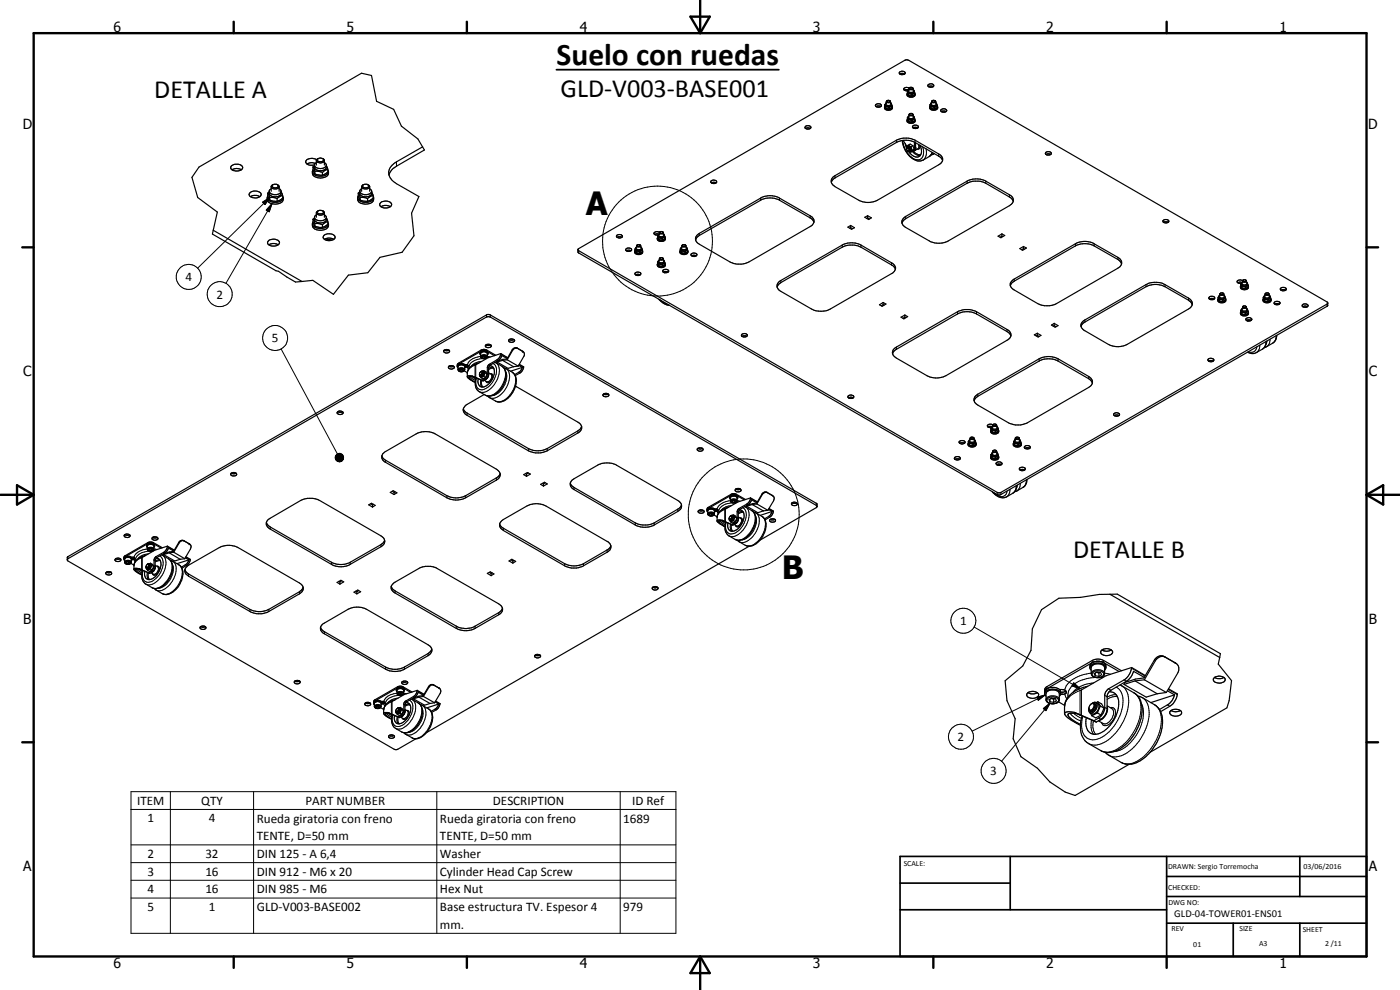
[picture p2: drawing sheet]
<svg xmlns="http://www.w3.org/2000/svg" width="420mm" height="297mm" viewBox="0 0 420 297" stroke-linecap="round" stroke-linejoin="round" font-family="sans-serif">
<defs><g id="words">
<g font-size="9.6">
<text x="175.8" y="64.4">A</text>
<text x="234.7" y="173.7">B</text>
</g>
<text font-size="9.4" x="167" y="19.6">Suelo con ruedas</text>
<g font-size="7.9">
<text x="46.3" y="29.3">DETALLE A</text>
<text x="168.2" y="29.1">GLD-V003-BASE001</text>
<text x="322.1" y="167.4">DETALLE B</text>
</g>
<g font-size="4.2">
<text x="34" y="9.6">6</text>
<text x="104" y="9.6">5</text>
<text x="174" y="9.6">4</text>
<text x="244" y="9.6">3</text>
<text x="314" y="9.6">2</text>
<text x="384" y="9.6">1</text>
<text x="6.8" y="38.7">D</text>
<text x="410.6" y="38.7">D</text>
<text x="7" y="112.9">C</text>
<text x="410.8" y="112.9">C</text>
<text x="7" y="187.1">B</text>
<text x="410.8" y="187.1">B</text>
<text x="7" y="261.4">A</text>
<text x="410.8" y="261.4">A</text>
<text x="34" y="290.4">6</text>
<text x="104" y="290.4">5</text>
<text x="174" y="290.4">4</text>
<text x="244" y="290.4">3</text>
<text x="314" y="290.4">2</text>
<text x="384" y="290.4">1</text>
</g>
<g font-size="3.9">
<text x="55.7" y="84.4">4</text>
<text x="65" y="89.6">2</text>
<text x="81.6" y="102.7">5</text>
<text x="288.1" y="187.5">1</text>
<text x="287.4" y="222.3">2</text>
<text x="297.2" y="232.6">3</text>
<text x="41.1" y="241.5">ITEM</text>
<text x="60.4" y="241.5">QTY</text>
<text x="91.7" y="241.5">PART NUMBER</text>
<text x="147.9" y="241.5">DESCRIPTION</text>
<text x="189.7" y="241.6">ID Ref</text>
<text x="44.3" y="246.8">1</text>
<text x="62.6" y="246.8">4</text>
<text x="77" y="246.9">Rueda giratoria con freno</text>
<text x="132" y="246.9">Rueda giratoria con freno</text>
<text x="187.1" y="246.8">1689</text>
<text x="44.3" y="257.4">2</text>
<text x="61.7" y="257.4">32</text>
<text x="77" y="252.2">TENTE, D=50 mm</text>
<text x="77" y="257.4">DIN 125 - A 6,4</text>
<text x="132" y="252.2">TENTE, D=50 mm</text>
<text x="132" y="257.5">Washer</text>
<text x="44.3" y="262.7">3</text>
<text x="61.7" y="262.7">16</text>
<text x="77" y="262.7">DIN 912 - M6 x 20</text>
<text x="132" y="262.8">Cylinder Head Cap Screw</text>
<text x="44.3" y="268">4</text>
<text x="61.7" y="268">16</text>
<text x="77" y="268.1">DIN 985 - M6</text>
<text x="132" y="268">Hex Nut</text>
<text x="44.3" y="273.3">5</text>
<text x="62.6" y="273.3">1</text>
<text x="77" y="273.3">GLD-V003-BASE002</text>
<text x="132" y="273.3">Base estructura TV. Espesor 4</text>
<text x="187.1" y="273.3">979</text>
<text x="132" y="278.6">mm.</text>
</g>
<text font-size="3.1" x="352.4" y="275.2">GLD-04-TOWER01-ENS01</text>
<g font-size="2.4">
<text x="271.2" y="259.7">SCALE:</text>
<text x="350.6" y="260.8">DRAWN: Sergio Torremocha</text>
<text x="391.2" y="260.6">03/06/2016</text>
<text x="350.6" y="267">CHECKED:</text>
<text x="350.6" y="271.4">DWG NO:</text>
<text x="351.6" y="279.3">REV</text>
<text x="372" y="279.4">SIZE</text>
<text x="391" y="279.6">SHEET</text>
<text x="358.1" y="284.1">01</text>
<text x="377.9" y="283.8">A3</text>
<text x="397.7" y="283.8">2 /11</text>
</g>
</g></defs>
<g fill="none" stroke="#000" stroke-width=".35">
<path d="M241.7 38a.87 .87 0 0 1 1-.4 .87 .87 0 0 1 .6 .8 .94 .94 0 0 1-1 .4 .94 .94 0 0 1-.7-.7zM241.8 38.5l.5-.1 .9 .1M262.8 31.4a1.21 1.21 0 0 1 1.7 .2 .94 .94 0 0 1-.9 .6 .94 .94 0 0 1-.8-.7zM262.9 32l.4-.2 1 .2M265.5 31.9a1.14 1.14 0 0 0 .6 1.2 1.14 1.14 0 0 0 1.3-.2l.4-.3v-.5M265.5 31.5l.3 .6M265.5 31.5l.3 .9M265.8 32.4h.1M265.8 32.4v.1M265.8 32.1l1.1 .2M265.8 32.5l1.1 .2M265.8 32.1v.4"/>
<path d="M266 30.5a.77 .77 0 0 0 1.2 0M266 30.8l-.2 .3a.89 .89 0 0 0 .8 .9 .89 .89 0 0 0 .9-.8M266.3 30.2h-.1a.39 .39 0 0 0 .4 .5 .39 .39 0 0 0 .4-.5l-.9 .1-.1 .9M266.9 32.3v.4M267 30.2l.2 .2v.8M267.2 30.8l.3 .3M267.5 31.1a1.22 1.22 0 0 1-1.9 .2l-.1 .2M267.5 31.2l.2 .6M267.7 31.9l.1 .1a1.35 1.35 0 0 1-2.3 .3M267.7 31.8l-.8 .5M267.7 31.8v.4l-.8 .5M270.1 22.2l-.2-.3a1.01 1.01 0 0 1 .9-.5 1.01 1.01 0 0 1 .9 .6l-.2 .2"/>
<path d="M270.1 22.2l.4 .2 1-.2M270.1 22.2l.6-.2 .8 .2M271.5 27.1l1 .1M272.2 28.4a1.64 1.64 0 0 0 2.4 0M272.2 36.2a1.58 1.58 0 0 0 2.4 0M272.3 27.9a1.07 1.07 0 0 0 .4 1.2 1.07 1.07 0 0 0 1.3 0l.6-.5-.1-.6M272.3 35.8a.99 .99 0 0 0 .3 1.1 .99 .99 0 0 0 1.1 .1l.8-.4v-.8M272.3 27.5v.4M272.3 27.9l.3 .7M272.3 35.3v.5M272.3 35.8l.3 .6M272.3 27.5l.1 .1"/>
<path d="M272.3 35.3l.1 .1M272.4 27.6l.2 .6M272.4 35.5l.2 .5M272.5 27.2l.6 .5h.9l.3-.4 .2 .6M272.5 27.3l-.2 .2M272.5 35.2l-.2 .1M272.6 28.2l1.1 .1M272.6 28.6l1.1 .1M272.6 28.2v.4M272.6 36v.4M272.6 36l1.1 .2M272.7 27l-.7-.1-.6 .2"/>
<path d="M272.8 34.7a.51 .51 0 0 0-.1 .7 .51 .51 0 0 0 .6 .2l1-.4 .2 .5M272.8 26.6a.68 .68 0 0 0 1.2 0M272.8 34.5l.3 .2h.6l.3-.2M272.8 26.8l-.3 .4M272.9 26.5l-.8-.3-.5 .1-.4 .3 .3 .5M273 34.2l-.2 .9M273 26.3l.6-.1 .3 .3-.7 .2zM273 34.2a.45 .45 0 0 0 .4 .4 .45 .45 0 0 0 .4-.4M273 34.2h.8M273.1 26.3l-.3 .2v.7M273.7 28.3v.4M273.7 36.2v.4"/>
<path d="M273.8 26.3l.2 .9M273.8 34.2l.2 .9M273.9 37.9a1.04 1.04 0 0 1 1.7 .2 .97 .97 0 0 1-.9 .5 .97 .97 0 0 1-.8-.7zM274 34.7l.3 .2a.87 .87 0 0 1-.8 1 .87 .87 0 0 1-1-.8M274 26.8a.66 .66 0 0 1 .3 .8 .66 .66 0 0 1-.7 .5l-.8-.2-.3-.7M274.4 38.2v.3M274.5 27.9l-.8 .4M274.5 27.9v.4l-.8 .4M274.5 35.7v.4l-.7 .5-1.2-.2M274.5 35.7l-.8 .5M275.3 38.3l-.7-.1-.6 .2M275.3 38.3l.1 .1"/>
<path d="M275.3 38.3l-.9 .1M278.6 25.4a.9 .9 0 0 1 .9-.3 .9 .9 0 0 1 .7 .8l-.1 .1a.96 .96 0 0 1-1.6-.5zM278.7 26l.3-.2 1.1 .2M279 32.1a1.23 1.23 0 0 0 1.2 1 1.23 1.23 0 0 0 1.2-1M279.1 31.5l.3 .6M279.1 31.5l.2 .9M279.3 31.1a1.05 1.05 0 0 0 1.8 .1l.2 .6M279.3 31.2l-.2 .3M279.3 32.4h.1M279.3 32.4l.1 .1M279.4 32.1l1.1 .2M279.4 32.5l1.1 .2"/>
<path d="M279.4 32.1v.4M279.6 30.5a.77 .77 0 0 0 1.2 0M279.6 30.8l-.3 .3M279.7 30.3l.4-.2 .5 .1a.48 .48 0 0 1-.4 .4 .48 .48 0 0 1-.5-.3zM279.9 30.2l-.3 .2v.8M280.5 32.3v.4M280.6 30.2l.2 .2v.8M280.8 30.8l.3 .3a.89 .89 0 0 1-.9 .9 .89 .89 0 0 1-.9-.8M281.3 31.8l-.8 .5M281.3 31.9l.1 .1M281.3 31.8l.1 .5a1.31 1.31 0 0 1-1.3 .6 1.31 1.31 0 0 1-1.1-.9l.1-.1M281.3 32.2l-.8 .5"/>
<path d="M282.4 32.9a.88 .88 0 0 1 1-.4 .88 .88 0 0 1 .6 .9l-.4 .3h-.7l-.5-.3zM282.5 33.5l.4-.2 1 .2M69.6 50.9a.9 .9 0 0 1-.3-1 .9 .9 0 0 1 1-.6h.3a1.74 1.74 0 0 1 2.2 1l-.4 .7M69.6 50.9a2.75 2.75 0 0 1 2.8 0M69.6 50.9a2.73 2.73 0 0 0 2.8 .1M75 57.9a2.2 2.2 0 0 1 3.4 .4 2.07 2.07 0 0 1-3.7 0zM75.2 59a2.65 2.65 0 0 1 2.8 0M80.2 59.4a2.9 2.9 0 0 0 4.2 .8l.6-.7M80.3 58l.7 1.2M80.3 58v.8l.7 1.2M80.4 58.8a1.64 1.64 0 0 0 .1 1.8 1.64 1.64 0 0 0 1.7 .6 2.08 2.08 0 0 0 2.8-2l-.2-.4M80.8 57.5a2.13 2.13 0 0 0 3.6 0"/>
<path d="M80.8 57.6l-.5 .4M81 59.2l2.2 .4M81 59.2v.8M81.4 56.6l-.6 .7a1.61 1.61 0 0 0 2.3 1.7l1-.4 .3-.4v-.9l-.6-.7M81.4 56.1l.8 .6 1-.1 .6-.5M81.7 55.5l1.3-.2a.51 .51 0 0 1 .5 .5 .51 .51 0 0 1-.5 .5 .8 .8 0 0 1-.9 .1 .8 .8 0 0 1-.4-.9zM81.7 55.5l-.3 .4v1.5M81.9 55.4l-.2 .1M83.2 59.6v.8M83.3 55.4l.5 .5v1.5M84.4 57.6l.4 1M84.8 58.6l-1.6 1"/>
<path d="M84.8 58.6v.8l-1.6 1M93.9 51a1.59 1.59 0 0 0 1.5 2.3 2.58 2.58 0 0 0 3.2-1.3v-.5M93.9 50.1l.5-.4a2.19 2.19 0 0 0 3.5 0l.5 1.1M93.9 50.1l.6 1.3M93.9 50.9l.6 1.3M93.9 50.1v.8M94.5 51.4l2.3 .3M94.5 52.2l2.3 .3M94.5 51.4v.8M94.6 49l-1.1-.2-1.4 .4M94.9 48.3a1.46 1.46 0 0 0 2.5 0M94.9 48.8l-.5 .6a1.7 1.7 0 0 0 .8 1.7 1.7 1.7 0 0 0 1.8 0l.7-.4 .2-.5v-.8l-.5-.6"/>
<path d="M95 48a2.22 2.22 0 0 0-3.3 .6 2.02 2.02 0 0 0 2.7 .9M95 47.9l-.1 1.6M95.5 47.6a.51 .51 0 0 0-.2 .7 .51 .51 0 0 0 .6 .2 .76 .76 0 0 0 .8 0 .76 .76 0 0 0 .4-.7 1.45 1.45 0 0 0-2.1 .1M96.8 51.7v.8M96.8 47.6l.5 .3 .1 1.6M98.4 51l.2 .4M98.4 50.8v.8l-1.6 .9M98.4 50.8l-1.6 .9M98.6 51.4a2.48 2.48 0 0 1-3.4 1.4l-1.1-.6-.3-.6M107.3 59.4a1.91 1.91 0 0 0 1.9 1.3h1.1l1-.3 .7-.5 .1-.4M107.5 58.8a1.57 1.57 0 0 0 .3 1.9 3.5 3.5 0 0 0 4.2-.4v-1.5M107.5 58l.6 1.2"/>
<path d="M107.5 58v.8l.6 1.2M108 57.5a2.13 2.13 0 0 0 3.5 0M108 57.6l-.5 .4M108.1 59.2l2.2 .4M108.1 59.2v.8M108.5 56.1l.8 .6 1.1-.1 .5-.5M108.5 56.6l-.5 .5v1.1a2.16 2.16 0 0 0 3.5-.2v-.7l-.6-.7M108.9 55.5a1.43 1.43 0 0 1 2 .4v1.5M108.9 55.5l-.4 .4v1.5M109 55.4l-.1 .1M110.3 59.6v.8M110.5 55.5a.51 .51 0 0 1 .1 .7 .51 .51 0 0 1-.7 .1 .74 .74 0 0 1-.8 0 .74 .74 0 0 1-.2-.8"/>
<path d="M111.5 57.6l.5 1M112 58.6l-1.7 1M112 58.6v.8l-.8 .7-.9 .3M126.8 44.1l-1.4-2.4-4.9-3.9-2.4-5-5.1-2.4-1.5-7.8-3-.6-48.8 28.1-2.1 3.1 1.7 6.1 5.9 4.3-1.2 5.5M126.8 44.1l-7.8 4.5a3.5 3.5 0 0 0-2.3 3.2 3.5 3.5 0 0 0 2.3 3.3l6.7 3.9-2.2 5 .7 6.7-3.5 5-6.7 1.5-3.6 4.6-5.8 .7-4.5 5.8-6.2-4.2-3.3 .4M126.8 44.1l.6 .9-8.4 4.9a4.3 4.3 0 0 0-2.3 2.6M213.3 54.4a.95 .95 0 0 1 1-.4 .95 .95 0 0 1 .7 .8 1.05 1.05 0 0 1-1.7-.4zM213.5 54.9l.6-.2 .8 .2M250 53.1l19-11 1.2-.5 2.4-.2 1.7 .5 7.4 4.3a1.71 1.71 0 0 1 1.2 1.6 1.71 1.71 0 0 1-1.2 1.6l-18.4 10.7a6.1 6.1 0 0 1-5.6 0l-7.1-4.1a1.71 1.71 0 0 1-.6-2.9zM270.8 42.2a7.3 7.3 0 0 0 4.4 6.1h.3a4.6 4.6 0 0 0 3.3-1.3l1.1-1.2M271 42.1l1.2 1.9M271.1 42.1l-2.1 .7-18.4 10.6-.7 .6-.4 .7"/>
<path d="M271.1 42.1a5.7 5.7 0 0 1 3.5 .7l7.4 4.2 .9 1.1M271.6 43.1l.5 1.3M272.1 44.6a.51 .51 0 0 1 .7 0 .51 .51 0 0 1 0 .7l-.3 .1M272.1 44.6v-.5a.94 .94 0 0 1 1.2 0 .94 .94 0 0 1 .2 1.2l-.5 .3-.5-.2M272.1 44.6l.3 .7M272.2 44.2a.68 .68 0 0 1 .8 .3 .68 .68 0 0 1-.1 .9M272.2 44a1.02 1.02 0 0 1 .9 1.5l.2 .1M272.2 44.2a.76 .76 0 0 1 .7 1.2M272.2 44.2l-.1 .4M272.4 45.3l.5 .1M272.4 45.3l.1 .1M272.6 43.6l-.4 .4"/>
<path d="M272.6 43.6l.6-.4 .8 .5M272.6 43.6l.8 .5M273.4 44.1l.4 1M273.8 45.1l-.5 .5M274 43.7l.4 1.1M274 43.7l-.6 .4M274.4 44.8l-.6 .3M274.4 44.8l-1.1 .8M274.5 42.7l-.1 2.3-.3 .5-.4-.1M274.6 45.1l-.4 .3M274.7 45.1l-.1 .1M274.7 45l-.1 .1"/>
<path d="M274.8 42.8l-.1 2.2M274.8 44.2v.8M275.5 44.6l-.9 .5M276.2 43.6a2.54 2.54 0 0 1-.5 3.4 2.88 2.88 0 0 1-3-1.5M280.4 46.1l-1 .4M313.8 45.8a.97 .97 0 0 1 1.7 .3 1.07 1.07 0 0 1-1.8-.1zM313.9 46.4l.6-.3 .8 .3M64 69.1l-.3 1.1 19.1 11 .8 .2 5.1 3.2 1.9-.1M64 69.1l26.6 15.4M80.7 73.4a2.62 2.62 0 0 1 2.8 0M80.7 73.4a.87 .87 0 0 1-.3-1 .87 .87 0 0 1 1-.5 2.04 2.04 0 0 1 2.5 .9l-.4 .6M80.7 73.4a2.62 2.62 0 0 0 2.8 0"/>
<path d="M81 60l1.1 .4h1.1M93.9 66.6a1.72 1.72 0 0 0 .2 1.8 1.72 1.72 0 0 0 1.7 .7 2.24 2.24 0 0 0 2.8-1.4v-.5M93.9 65.8v.8M93.9 65.8l.6 1.3M93.9 66.6l.6 1.3M94.4 65.3a2.16 2.16 0 0 0 3.5 0M94.4 65.4l-.5 .4M94.5 67.9l1.4 .3h.9M94.5 67.1v.8M94.5 67.1h1.4l.9 .3M94.9 64.5l-.5 .4a1.62 1.62 0 0 0 .5 1.7 1.62 1.62 0 0 0 1.7 .2 1.27 1.27 0 0 0 1.4-.9 1.27 1.27 0 0 0-.6-1.4M94.9 63.9a1.46 1.46 0 0 0 2.5 0"/>
<path d="M95.3 63.4a1.08 1.08 0 0 1 1.8 .3 1.04 1.04 0 0 1-1 .5 1.04 1.04 0 0 1-.9-.7zM95.5 63.2l-.6 .6v1.4M96.8 67.4v.8M96.8 63.2l.5 .4 .1 1.6M97.4 71.8a.83 .83 0 0 1-.3-.9 .83 .83 0 0 1 .6-.6 2.05 2.05 0 0 1 2.9 .9 2.03 2.03 0 0 1-2.5 .9M97.4 71.8l.7 .3M97.9 65.4l.5 1.1M98.2 71.5h1.2l.7 .3M98.2 71.5l-.8 .3M98.2 71.9l-.1 .2M98.2 71.5v.4M98.4 66.5l-1.6 .9"/>
<path d="M98.4 66.7a1.44 1.44 0 0 1-1.7 1.8 2.56 2.56 0 0 1-2.9-1.2M98.4 66.5v.8l-1.6 .9M99.9 71.6l-1.7 .3M108.1 60l1.1 .4h1.1M114.2 60.8a2.26 2.26 0 0 1 3.3 .5 2.08 2.08 0 0 1-3.6 .2zM114.3 62l1.1-.4 1.8 .4M173.4 74.9l126.2 73 .7-.1 98.2-56.7M173.6 74.7l98-56.6 .7-.2 126 72.7 .2 .2v.9l-98.7 56.8-126.1-72.6-.3-.3zM185.1 70.6a.89 .89 0 0 1 1-.3 .89 .89 0 0 1 .6 .8 1 1 0 0 1-1.7-.4zM185.2 71.2l.4-.2 1 .2M188 75.2l.5-.1 .9 .1M189.4 75.2l.2-.2a.93 .93 0 0 0-.9-.6 .93 .93 0 0 0-.9 .7l.2 .2"/>
<path d="M189.4 75.2l-.6 .2-.8-.1M190.5 75.4a1.4 1.4 0 0 0 2.4 0M190.6 74.7l.3 .7M190.6 74.7l.3 1M190.9 75.4l1.1 .1M190.9 75.7l1.1 .2M190.9 75.4v.3M191.1 73.8a.72 .72 0 0 0 1.2 0M191.1 74a.66 .66 0 0 0-.3 .8 .66 .66 0 0 0 .7 .5l.6-.1 .5-.3-.3-.9M191.2 73.6l-.1 .8M191.3 73.5l-.1 .1M191.3 73.5l.6-.1 .3 .2a.56 .56 0 0 1-1 .1v-.1"/>
<path d="M191.3 73.4l-.1 .2M192 75.5v.4M192.1 73.5l.2 .9M192.6 74.5l-.1 .2a1.37 1.37 0 0 1-1.8-.1l-.1 .1M192.6 74.5v.1M192.6 74.6l.2 .5M192.8 75.1l.1 .7a1.42 1.42 0 0 1-2.4-.1l.1-.6M192.8 75.2l.1 .1M192.8 75.1l-.8 .4M192.8 75.5l-.8 .4M197.3 71.5a1.42 1.42 0 0 0 2.4 0M197.3 70.8l.1 .1"/>
<path d="M197.3 70.8l.3 1M197.3 78.6l.3 1.1M197.3 78.6l.1 .1M197.4 71.2l-.1 .3M197.4 79l-.1 .2a1.31 1.31 0 0 0 1.1 .9 1.31 1.31 0 0 0 1.3-.7M197.4 70.9h.1M197.4 78.7h.1M197.4 70.9l.2 .5M197.4 78.7l.2 .6M197.6 78.3a1.22 1.22 0 0 0 1.8 .2l.2 .5M197.6 70.5a1.22 1.22 0 0 0 1.8 .2l.2 .4M197.6 70.6l-.3 .2"/>
<path d="M197.6 78.4l-.3 .2M197.6 71.4l1.2 .2M197.6 79.3l1.2 .2M197.6 79.7l1.2 .2M197.6 71.4v.4M197.6 79.3v.4M197.7 70.3l-.6-.2-.6 .3M197.9 69.9l.3 .2h.7l.2-.2M197.9 69.7a.95 .95 0 0 0-1.6 .4l.4 .4h.9M197.9 70.1l-.3 .4M197.9 78.4v-.8l.4-.3 .8 .3v.8M197.9 77.7l.5 .3 .7-.3"/>
<path d="M197.9 78l-.3 .3M197.9 69.7v.8M198 69.6h.9M198 69.6l-.1 .1M198.1 69.6h-.1M198.1 77.4a.43 .43 0 0 0 .3 .5 .43 .43 0 0 0 .5-.4l-.1-.1M198.8 71.6v.4M198.8 79.5v.4M198.9 69.6l.2 .9M198.9 69.6a.45 .45 0 0 1-.4 .4 .45 .45 0 0 1-.5-.4M199.1 70.1l.2 .3a.92 .92 0 0 1-.5 1 .92 .92 0 0 1-1.1-.3l-.1-.6M199.1 78l.2 .2a.9 .9 0 0 1-.7 1 .9 .9 0 0 1-1-.5v-.3"/>
<path d="M199.6 71.2a.83 .83 0 0 1-.9 1.2 1.03 1.03 0 0 1-1.4-.9M199.6 71.1l-.8 .5M199.6 79.1a.92 .92 0 0 1-.2 1 .92 .92 0 0 1-1 .2l-.9-.3-.2-.7M199.6 79v.4l-.8 .5M199.6 71.1v.4l-.7 .5-1.3-.2M199.6 79l-.8 .5M204 75.4a1.41 1.41 0 0 0 2.4 0M204.2 75.1l-.2 .3M204.2 74.8l.2 .9M204.2 74.7l.2 1M204.4 75.4l1.2 .1M204.4 75.7l1.2 .2"/>
<path d="M204.7 73.8l.5 .3 .7-.3M204.7 74a.66 .66 0 0 0-.3 .8 .66 .66 0 0 0 .6 .5h.5a.66 .66 0 0 0 .6-.5 .66 .66 0 0 0-.2-.8M204.8 73.5l-.1 .9M204.9 73.5h.8M204.9 73.4l-.1 .4 .3 .1 .5-.1 .1-.3M205.6 75.5v.4M205.7 73.5l.2 .9M206.2 74.5l-.6 .4h-.7l-.5-.4-.2 .2M206.2 74.5v.1M206.2 74.6l.2 .5M206.4 75.2a.95 .95 0 0 1-.3 1.1 .95 .95 0 0 1-1.1 .1l-.7-.3-.3-.7M206.4 75.1l-.8 .4"/>
<path d="M206.4 75.1v.4l-.8 .4M207.5 76.2a1.05 1.05 0 0 1 1.7 .3 .87 .87 0 0 1-1 .6 .87 .87 0 0 1-.7-.9zM207.5 76.8l.6-.2 .8 .2M209.1 70.7l.8-.7 18.4-10.6a5.8 5.8 0 0 1 5.6 0l9.2 5.3a1.71 1.71 0 0 1 1.2 1.7 1.71 1.71 0 0 1-1.2 1.6l-18.4 10.6a6.2 6.2 0 0 1-5.6 0l-9.2-5.3a1.67 1.67 0 0 1-.8-2.6zM244.3 66.7l-.9-1.2-9.5-5.4a6.1 6.1 0 0 0-5.6 0l-18.4 10.6-.8 .6-.4 .7M254.5 68.2l.8-.6 1.1 .7-.8 .5zM255.3 67.6v.7M255.3 68.3l.6 .3M255.3 68.3l-.3 .2M259.5 65.2l.9-.5 1.1 .7-.8 .5zM260.4 65.4l-.3 .1M260.4 64.7v.7"/>
<path d="M260.4 65.4l.5 .3M271.2 65.4l19-11a6.2 6.2 0 0 1 5.7 0l7 4a1.74 1.74 0 0 1 1.2 1.7 1.74 1.74 0 0 1-1.2 1.6l-18.3 10.6a6.2 6.2 0 0 1-5.7 0l-7.1-4.1a1.68 1.68 0 0 1-.6-2.8zM299.5 70.9l1.2-.7 .8 .5-1.1 .6zM300.7 70.2v.7M300.7 70.9l.2 .1M300.7 70.9l-.6 .3M304.1 60.4l-.9-1.1-7.7-4.5-1.3-.4h-2.3l-1.7 .6-18.4 10.6-.7 .6-.4 .7M306.1 74.6l1.1-.6 .8 .4-1.1 .7zM307.2 74.6l-.6 .3M307.2 74v.6M307.2 74.6l.3 .2M336.6 79.2l-1.1-1.3-7.1-4.1a6.1 6.1 0 0 0-5.7 0l-18.3 10.6-.6 .4-.6 .9"/>
<path d="M349.2 66.7a.48 .48 0 0 1-.1-.6 .48 .48 0 0 1 .5-.2l1 .2 .2 .2-.2 .4M349.2 66.7l.6 .2 .8-.2M349.2 66.7l.3-.2 1.1 .2M190.7 81.9l.7-.3 .9 .4a.89 .89 0 0 1-.8 .7 .89 .89 0 0 1-.9-.7zM190.7 82.5l.6-.2 .8 .2M197.7 89.8a4.7 4.7 0 0 0 3.2 1.8M199.1 81.7l-.2-.4a1.01 1.01 0 0 1 .9-.5 1.01 1.01 0 0 1 .9 .6l-.2 .3M199.1 81.7l.4 .1M199.5 81.5v.3M200.3 81.6l.2 .1M200.3 81.6l-.6-.2-.6 .3M200.3 81.6l-.8 .1"/>
<path d="M200.5 81.7l-1 .1M233.8 84.6l19-11.1a6.2 6.2 0 0 1 5.6 0l9.2 5.4a1.68 1.68 0 0 1 1.2 1.6 1.68 1.68 0 0 1-1.2 1.6l-18.4 10.6a6.2 6.2 0 0 1-5.7 0l-9.2-5.3a1.68 1.68 0 0 1-.5-2.8zM263.9 91.4l1.1-.6 .9 .4-1.2 .7zM265 90.8v.6M265 91.4l.3 .2M265 91.4l-.5 .3M268.7 80.8l-.8-1.1-9.5-5.5a6.2 6.2 0 0 0-5.6 0l-18.5 10.6-.7 .6-.4 .7M270.4 95.2l1.2-.7 .8 .5-1.1 .7zM271.6 95.2l-.6 .3M271.6 94.5v.7M271.6 95.2l.2 .1M303.6 84.4l.8-.7 18.3-10.5a5.8 5.8 0 0 1 5.7 0l7.1 4a1.73 1.73 0 0 1 1.1 1.6 1.73 1.73 0 0 1-1.1 1.7l-19.2 10.9a6.2 6.2 0 0 1-4.9-.3l-7-4.1a1.61 1.61 0 0 1-.8-2.6z"/>
<path d="M311.3 100v.6M315.5 97.5l.9-.5 1.1 .7-.9 .5zM316.4 97.7l-.3 .2M316.4 97v.7M316.4 97.7l.5 .3M325 96.4l18.9-11a6.2 6.2 0 0 1 5.7 0l7.1 4.1a1.73 1.73 0 0 1 1.1 1.6 1.73 1.73 0 0 1-1.1 1.6l-18.4 10.6a6.2 6.2 0 0 1-5.7 0l-7-4.1a1.64 1.64 0 0 1-.6-2.8zM357.8 91.4l-1.1-1.3-7.1-4.1a6.2 6.2 0 0 0-5.7 0l-18.6 10.8-.9 1.2M363 89.7l.5-.2 .9 .2M364.4 89.7l.2-.2a.93 .93 0 0 0-.9-.6 .93 .93 0 0 0-.9 .6l.2 .2M364.4 89.7l-.3 .2-1.1-.2M365.5 89.9a1.37 1.37 0 0 0 2.4 .1M365.6 89.2l.2-.2a1.13 1.13 0 0 0 1.8 0l.2 .5"/>
<path d="M365.6 89.7l-.1 .1a1.25 1.25 0 0 0 .8 1.1 1.25 1.25 0 0 0 1.3-.3l.3-.3-.1-.6M365.6 89.2l.3 .6M365.6 89.2l.3 1.1M365.9 89.8l1.1 .2M365.9 89.8v.5M366.1 88.6a.83 .83 0 0 0 .5 1.3 .83 .83 0 0 0 .9-1.1l-.2-.2M366.2 88.1l.8-.2a.42 .42 0 0 1-.2 .6 .42 .42 0 0 1-.5-.2zM366.3 87.9l-.2 .3v.7M367 90v.4M367.1 88l.2 .3-.3 .3-.7-.1-.2-.2M367.3 88.3v.6M367.8 89.5v.5l-.7 .4-1.2-.1"/>
<path d="M367.8 89.5l-.8 .5M372.3 93.9a1.39 1.39 0 0 0 2.4 0M372.4 85.3l.2 .6M372.4 85.3l.2 1.1M372.4 93.1l.2 1M372.4 93.1l.2 .7M372.4 85.7l-.1 .2a1.31 1.31 0 0 0 1.1 .8 1.31 1.31 0 0 0 1.3-.7M372.4 93.6l-.1 .3M372.6 92.8l.6 .5h.6l.5-.3M372.6 85a1.05 1.05 0 0 0 1.7 .1l.3 .5M372.6 85.1l-.2 .2M372.6 93l-.2 .1"/>
<path d="M372.6 85.9l1.2 .2M372.6 86.4l1.2 .1M372.6 85.9v.5M372.6 93.8v.3M372.6 93.8l1.2 .1M372.6 94.1l1.2 .3M372.7 84.8l-.6-.2-.6 .2M372.9 92.5l-.3 .3M372.9 84.2a1 1 0 0 0-1.6 .5l.4 .3h.9M372.9 84.6l-.3 .4M373 84.1l-.1 .9M373.1 84.1h.8"/>
<path d="M373.1 84.1a.42 .42 0 0 0 .4 .4 .42 .42 0 0 0 .4-.4M373.1 91.9l-.1 .3 .3 .1h.4l.2-.4M373.2 84l-.2 .1M373.8 84l.1 .1M373.8 86.1v.4M373.8 93.9v.5M373.9 91.9l-.4-.1-.6 .2v.8M373.9 84.1l.1 .1a.63 .63 0 0 1-.5 .5 .63 .63 0 0 1-.6-.3M373.9 91.9l.1 .2a.64 .64 0 0 1-1.1 .1M374.1 84.3v.7M374.1 92.2v.6M374.1 84.6l.2 .2a.88 .88 0 0 1-.8 1.1 .88 .88 0 0 1-.9-.9"/>
<path d="M374.1 92.5l.2 .2a.91 .91 0 0 1-.6 1 .91 .91 0 0 1-1.1-.4v-.5M374.3 92.9l.3 .6M374.5 96v.3M374.6 85.7a.92 .92 0 0 1-.2 1 .92 .92 0 0 1-.9 .3l-1-.3-.2-.7M374.6 93.6a.83 .83 0 0 1-.9 1.2 1.03 1.03 0 0 1-1.4-.9M374.6 93.5l-.8 .4M374.6 93.5v.4l-.8 .5M374.6 85.6l-.8 .5M374.6 85.6v.4l-.8 .5M375.3 96.1h.2M375.3 96.1h-1.2M375.3 96.1l-.8 .1"/>
<path d="M375.5 96.1a.51 .51 0 0 0 .1-.6 .51 .51 0 0 0-.6-.2l-1.1 .4 .1 .4 .5 .2M375.5 96.1l-1 .2M379 89.9a1.41 1.41 0 0 0 2.5 .1M379.1 89.2l.3-.2a1.13 1.13 0 0 0 1.8 0l.2 .5M379.1 89.2l.3 1.1 .6 .1h.7l.5-.3 .2-.6M379.1 89.2l.3 1M379.2 89.7l-.2 .2M379.4 89.8l1.2 .2M379.7 88.9v-.7l.4-.3 .8 .3v.7M379.7 88.3l.3 .3 .7-.1 .2-.2M379.7 88.6h-.2a.82 .82 0 0 0 .8 1.2 .82 .82 0 0 0 .7-1.2h-.1M379.9 87.9a.42 .42 0 0 0 .3 .6 .42 .42 0 0 0 .5-.4v-.1"/>
<path d="M380.6 90v.4M381.4 89.7a1.04 1.04 0 0 1-.4 1.1 1.04 1.04 0 0 1-1.2 0l-.6-.3-.2-.6M381.4 89.5l-.8 .5M382.5 90.7a1.07 1.07 0 0 1 1.7 .3 .94 .94 0 0 1-1 .5 .94 .94 0 0 1-.8-.7zM382.6 91.2l.5-.1 .9 .1M384.2 86.6a.93 .93 0 0 1 1-.5 .93 .93 0 0 1 .8 .9 1.01 1.01 0 0 1-1.8-.4zM384.5 87l.5-.1 .9 .1M390.9 91.4a1.07 1.07 0 0 1 1.7 .4l-.6 .4h-.6l-.5-.3zM391 92l.6-.2 .8 .2M133.3 105.1l.8-.2a.55 .55 0 0 1 .7 .2 .55 .55 0 0 1-.2 .7l-.7 .1-.6-.2-.2-.4zM133.3 105.1l.6 .1 .8-.1M134.7 109.9a.89 .89 0 0 1 1-.3 .89 .89 0 0 1 .6 .8 .96 .96 0 0 1-1.7-.4z"/>
<path d="M134.8 109.9l.5 .2 .9-.2M137.2 110l.2 .4M137.3 109.6l-.1 .2M137.3 109.6a1.48 1.48 0 0 1 2.3 0v.6M137.7 109.6a1.29 1.29 0 0 1 1.8 .4v.9a1.12 1.12 0 0 1-1 .7 1.12 1.12 0 0 1-1.1-.7v-.9zM138.1 111.3l-.2-.4 .4-.2 .6 .1 .1 .3-.4 .2M138.1 111.3h.5M138.1 110.9v.4M138.2 110.7l.4 .2M138.6 110.9v.4M138.7 110.7l-.1 .2M139.3 111.3l.9 .5"/>
<path d="M139.5 109.4l1 .3-.1 .3-.8 .2M139.6 109.9v.1M139.6 109.9a1.49 1.49 0 0 0-2.4 .1M139.6 110.2l-.1 .2M140.2 113l.7 .8 1.8 1M140.4 109.6l-.8 .2M140.7 110.2l.1 .3M141.7 112.8l2.9 1.3M141.7 112.8l.4 .2M141.7 112.8h-1.2l-.3 .2M142.1 113l2.9 1.3M142.1 113l-1.3 .1a2.58 2.58 0 0 0 1.9 1.6"/>
<path d="M143.7 108.9l-1.6 .6a2.98 2.98 0 0 0-1.9 2.5v1M143.9 112.5l.1 .4M143.9 112.3v.2M143.9 112.4l.1-.6 .6-.4a.74 .74 0 0 1 .1 .8 .74 .74 0 0 1-.7 .4M143.9 112.4l.1 .2M144 106.1a1.39 1.39 0 0 1 2.5 0M144.1 112.9l.2 .4M144.6 105.3l-7 4-.3 .3M144.6 114.1l.4 .2M144.7 111.5a.66 .66 0 0 1 .2 .8 .66 .66 0 0 1-.9 .3M144.7 105.2h1M144.9 105.2a.8 .8 0 0 0-.8 .5 .8 .8 0 0 0 .1 .8"/>
<path d="M144.9 107.3l-.2-.3 1-.2 .1 .4-.4 .2M144.9 107.3l.5 .1M144.9 106.9v.4M144.9 111.4a.88 .88 0 0 1 .3 1.2 .88 .88 0 0 1-1.2 .3M144.9 111.4l-.5 .1a.5 .5 0 0 1 .2 .7 .5 .5 0 0 1-.7 .2M144.9 111.4a.98 .98 0 0 1 .1 1 .98 .98 0 0 1-1 .5M145 106.8l.4 .1M145.1 105.2l.9 .1M145.1 112.9l.6 .3M145.1 112.9l-.8 .4M145.2 111.3l-.2 .1M145.2 111.3l.6 .2 .4 .7"/>
<path d="M145.2 111.3l.4 .6M145.3 114.1l.7 .4M145.4 106.9v.5M145.5 106.8l-.1 .1M145.6 111.9l.6 .3M145.6 111.9l-.5 1M145.7 103.6a1 1 0 0 1 1.7 .3 .96 .96 0 0 1-.9 .5 .96 .96 0 0 1-.8-.8zM145.7 113.2l-.8 .5-.6-.4M145.9 103.5l.6 .2 .8-.2M145.9 105.3l.6 .5-.2 .7M146 113.7l-.6 .3M146 103.4l.1 .2"/>
<path d="M146.1 105.4l2.3 1.3M146.2 112.2l-.5 1M146.6 112a1.98 1.98 0 0 1-1.6 2.3M146.6 111.8l.8 .5M146.9 109.7a1.77 1.77 0 0 1 1.4 2.7 4.2 4.2 0 0 1-3.9 3.7 1.87 1.87 0 0 1-.9-2.4M148.5 108.7l2.7 1.7M148.8 106.6l-2.9-1.7h-1.3l-7 4.1-.3 .3-.1 .7M149.2 108.6l3.3 1.9 1.6-.5M150.3 106.1l-.2 .9-.7 .8-2.9 1.8-.2 .7-.2 2.5-.4 .6-1.1 .7M150.3 106.1l-3.8 1.2-3.9 2.3M150.3 106.1l2 1.2M150.8 108.1l3.3 1.9"/>
<path d="M150.8 108.1l-1.6 .5M151.2 110.4l2.5 1.3 .8 .7M151.2 110.4a5.9 5.9 0 0 1-2 7.5 3.2 3.2 0 0 1-3.5 .7l-1.9-1.1a3.5 3.5 0 0 1-.9-4.1M152.2 107.6l-1.6-.9-.7 1.2-2.8 1.7-.5 .7-.1 2.4-.4 .9M152.2 107.9l3.3 2M152.2 107.9l-1.4 .2M152.8 101.9a1.05 1.05 0 0 1 1.6 .4l-.8 .4-.6-.1-.4-.3zM152.9 101.9l.5 .2 .9-.2M154.5 112.4a6.4 6.4 0 0 1-4.7 8.2l-1.1-.2-2.4-1.6M154.7 115.9l18.7 10.8a1.73 1.73 0 0 1 1.2 1.6 1.73 1.73 0 0 1-1.2 1.6l-9.2 5.4a6.3 6.3 0 0 1-4.4 .4l-1.2-.4-18.4-10.7a1.74 1.74 0 0 1-1.2-1.6 1.74 1.74 0 0 1 1.2-1.7l5.1-2.9M155.1 104.4h-.4l-.7 .5-1.8 3M155.1 104.4l1.9 1.1"/>
<path d="M155.2 104.4l-.4-.1-.9 .5-1.7 2.9-1.3 .1-1.7 .6v.2M155.2 104.4l1.8 1.1M155.5 109.9l-1.4 .1M155.6 109.6l1.1 .6M155.9 109.3l1.3 .8a2.64 2.64 0 0 1-1.2 1.8l-1.4 .8M156.7 110.2l-.6 1.2-1.6 1M156.7 110.2l-3.5 1.2M157 105.5l.4 1-1.9 3.4M181.1 118.2a.86 .86 0 0 1 1-.3 .86 .86 0 0 1 .6 .8 1.1 1.1 0 0 1-1.8-.2zM181.1 118.2l.6 .2 .8-.2M222.6 100.3a1.16 1.16 0 0 1 1.7 .2 .94 .94 0 0 1-.9 .6 .94 .94 0 0 1-.9-.6zM222.7 100.9l.3-.1 1.1 .1"/>
<path d="M254.7 119.4a.49 .49 0 0 1-.2-.6 .49 .49 0 0 1 .6-.3h.5a.51 .51 0 0 1 .5 .3 .51 .51 0 0 1 0 .6M254.7 119.4l.3 .1 1.1-.1M254.7 119.4l.5-.2 .9 .2M268.2 104.8l.8-.7 18.4-10.6a6.3 6.3 0 0 1 5.7 0l9.1 5.3a1.71 1.71 0 0 1 1.2 1.7 1.71 1.71 0 0 1-1.2 1.6l-18.3 10.6a6.2 6.2 0 0 1-5.7 0l-9.2-5.3a1.75 1.75 0 0 1-.8-2.6zM292.6 119l.8-.7 18.5-10.6a6.2 6.2 0 0 1 5.6 0l9.2 5.2a1.76 1.76 0 0 1 1.2 1.7 1.76 1.76 0 0 1-1.2 1.6l-18.4 10.7a6.2 6.2 0 0 1-5.6 0l-9.3-5.4a1.73 1.73 0 0 1-.8-2.5zM303.3 100.8l-.8-1.1-9.4-5.5a6.2 6.2 0 0 0-5.7 0l-18.7 10.8-.8 1.1M310.4 100.5l.9-.5 1.1 .6-.8 .5zM311.3 100.6l.6 .4M311.3 100.6l-.3 .2M327.8 114.9l-.4-.7-.7-.6-9.2-5.3a6.2 6.2 0 0 0-5.6 0l-18.5 10.6-1.1 1.3M362.6 107.7a1.17 1.17 0 0 1 1.7 .3 .95 .95 0 0 1-.9 .6 .95 .95 0 0 1-.9-.7zM362.7 108.4l.6-.2 .8 .2"/>
<path d="M379.4 104.3l-.5 .4a4.1 4.1 0 0 1-3.1 1.4l-1.4-.4M380.1 102.4l-.2 1-.5 .9M383.2 100.6a2.77 2.77 0 0 1-1.2 2.4l-2.6 1.3M101.2 123.7a1.09 1.09 0 0 1 1.8 .1 1.01 1.01 0 0 1-.9 .6 1.01 1.01 0 0 1-.9-.6zM101.4 123.5l.4 .2 1-.2M114.6 136.8l.8 1.1 18.7 10.8a6.2 6.2 0 0 0 5.7 0l9.5-5.5 .8-1.1M114.9 136.1l10-5.9a6.2 6.2 0 0 1 5.7 0l18.4 10.6a1.74 1.74 0 0 1 1.1 1.6 1.74 1.74 0 0 1-1.1 1.7l-9.2 5.3a6.2 6.2 0 0 1-5.7 0l-18.4-10.7a1.71 1.71 0 0 1-.8-2.6zM139.1 122.7l.8 1.1 18.7 10.8a6.2 6.2 0 0 0 5.6 0l9.2-5.3 .8-.6 .4-.7M209.3 134.7a.98 .98 0 0 1 1.7 .3 .91 .91 0 0 1-1 .4 .91 .91 0 0 1-.7-.7zM209.4 134.5l.6 .2 .8-.2M286.6 137.8a.54 .54 0 0 1 0-.7 .54 .54 0 0 1 .7-.1l.8 .2 .1 .4-.2 .2M286.6 137.8l.6 .2 .8-.2"/>
<path d="M286.6 137.8l.4-.1 1 .1M287.9 132.4a1.02 1.02 0 0 1 1.7 .4 .98 .98 0 0 1-.9 .4 .98 .98 0 0 1-.8-.7zM288 133l.4-.2 1 .2M290.6 132.5l.3-.2a1.13 1.13 0 0 0 1.7 0l.3 .5M290.6 132.5h.1M290.6 132.5l.3 .9M290.6 132.9v.2a1.31 1.31 0 0 0 1.1 .8 1.31 1.31 0 0 0 1.2-.7M290.6 132.5l.1 .1M290.7 132.6l.2 .5M290.9 133.5h.1M290.9 133.1l1.1 .2M290.9 133.5l1.1 .2"/>
<path d="M290.9 133.1v.4M291.1 131.8l-.2 .2a.9 .9 0 0 0 .7 1.1 .9 .9 0 0 0 1-.6l-.3-.7M291.1 131.5v.7M291.4 131.2l-.2 .2a.57 .57 0 0 0 .5 .5 .57 .57 0 0 0 .6-.3M292 131.2l.2 .1M292 133.3v.4M292.2 131.3l-.6-.2-.3 .3a.5 .5 0 0 0 .4 .3 .5 .5 0 0 0 .5-.3M292.2 131.3l.1 .1M292.3 131.4v.8M292.9 132.8l-.1 .5-.8 .4M292.9 132.8l-.9 .5M292.9 132.9a.91 .91 0 0 1-.2 1 .91 .91 0 0 1-1 .3l-.9-.3-.3-.7"/>
<path d="M297.3 129.3a1.38 1.38 0 0 0 2.4 0M297.3 137.1a1.37 1.37 0 0 0 2.4 .1M297.4 128.6l.3-.1a1.16 1.16 0 0 0 1.7-.1l.2 .5M297.4 136.4l.2-.2a1.07 1.07 0 0 0 1.8 0l.2 .5M297.4 136.4l.3 .6M297.4 128.6l.3 .6M297.4 128.9l.3 .7M297.4 136.8l.3 .7M297.4 128.6v.3M297.4 136.4v.4M297.4 136.8a1.13 1.13 0 0 0 .5 1.3 1.13 1.13 0 0 0 1.4-.2l.5-.5-.2-.6M297.4 129a1.05 1.05 0 0 0 .4 1.2 1.05 1.05 0 0 0 1.2 0l.6-.4v-.8"/>
<path d="M297.7 137l1.1 .2M297.7 129.2l1.1 .2M297.7 137.5l1.1 .1M297.7 129.2v.4M297.7 137v.5M297.7 129.6l1.1 .2M297.8 128l-.9-.1-.4 .2M297.8 128l-.2 .3M297.9 135.5l.4 .3 .8-.3M297.9 127.6l.5 .3 .7-.3M297.9 135.8l-.2 .1a.87 .87 0 0 0 .8 1.1 .87 .87 0 0 0 .9-1.1l-.3-.1M297.9 127.9l-.1 .1"/>
<path d="M298 127.5a.98 .98 0 0 0-1.6 .4l.3 .3 .9 .1M298.1 127.4l-.2 .9M298.2 135.1l-.1 .1M298.8 129.4v.4M298.8 137.2v.4M298.9 135.2a.64 .64 0 0 0-1 .2v.7M298.9 127.4l.2 .9M298.9 135.2l.2 .9M298.9 135.2a.45 .45 0 0 1-.4 .4 .45 .45 0 0 1-.4-.3M298.9 127.4l-.2 .4h-.4l-.2-.4M298.9 127.4l-.3-.2-.5 .2M299 138.8a.88 .88 0 0 1 1-.3 .88 .88 0 0 1 .6 .8 .87 .87 0 0 1-1 .4 .87 .87 0 0 1-.6-.9z"/>
<path d="M299.1 127.9a.66 .66 0 0 1 .3 .8 .66 .66 0 0 1-.7 .4l-.9-.2-.2-.6M299.5 139.5v.1M299.5 139.2v.3M299.6 136.7l-.8 .5M299.6 136.7v.5l-.8 .4M299.6 128.9v.4l-.8 .5M299.6 128.9l-.8 .5M300.4 139.3l.1 .1M300.4 139.3l-.7-.1-.6 .2M300.4 139.3l-.9 .2M304.2 132.5l.2-.2a1.28 1.28 0 0 0 1.9 .1l.1 .4M304.2 132.9l-.1 .7a1.37 1.37 0 0 0 1.3 .5 1.37 1.37 0 0 0 1.1-.9"/>
<path d="M304.2 132.9l.3 .6M304.2 132.5l.3 .6M304.2 132.5v.4M304.5 133.1l1.1 .2M304.5 133.1v.4M304.7 131.6a.73 .73 0 0 0 1.2 0M304.7 131.8l-.3 .2v.7a.89 .89 0 0 0 1.2 .4 .89 .89 0 0 0 .5-1.2l-.2-.1M304.9 131.2a.48 .48 0 0 1 .5-.1 .48 .48 0 0 1 .3 .5 .46 .46 0 0 1-.5 .1 .46 .46 0 0 1-.3-.5zM305 131.2l-.3 .2v.8M305.6 133.3v.4M305.6 131.2l.3 .2v.8M306.4 132.8l-.8 .5"/>
<path d="M306.4 132.8a1.22 1.22 0 0 1-1.9 .7M306.4 132.9l.1 .2a1.33 1.33 0 0 1-1.2 .8 1.33 1.33 0 0 1-1.2-.7M307.6 134.5l-.2-.2a.93 .93 0 0 1 .9-.6 .93 .93 0 0 1 .9 .6l-.2 .2M307.6 134.5l.7 .2 .7-.2M307.6 134.5l.6-.2 .8 .2M334.4 124.7l.6-.2 .8 .2M335.8 124.7l.1-.1a.83 .83 0 0 0-.8-.8 .83 .83 0 0 0-.8 .8l.1 .1M335.8 124.7l-.6 .2-.8-.2M69.4 142a1.03 1.03 0 0 1 1.6 .4l-.4 .3-.8 .1-.5-.3zM69.4 142l.6 .2 .8-.2M80 156.8l.5 .9 .6 .4 18.4 10.6a6.2 6.2 0 0 0 5.6 0l9.2-5.3 .8-.6 .3-.7M80.5 155.9l9.7-5.7a6.3 6.3 0 0 1 5.7 0l18.4 10.6a1.73 1.73 0 0 1 1.2 1.6 1.73 1.73 0 0 1-1.2 1.6l-9.2 5.3a5.8 5.8 0 0 1-5.6 0l-18.4-10.6a1.67 1.67 0 0 1-.6-2.8z"/>
<path d="M110.6 151.5l.9-.5 1.1 .6-.8 .5zM111.2 151.2l.6 .3M111.8 151.5v.6M112 151.3l-.2 .2M117.1 147.7l.9-.5 1.1 .7-.8 .5zM117.7 147.4l.6 .3M118.3 147.7v.7M118.6 147.6l-.3 .1M149.9 157.2l.9 1.1 18.6 10.8a6.2 6.2 0 0 0 5.7 0l7.4-4.3 .8-1.1M150.5 156.3l7.6-4.5a6.2 6.2 0 0 1 5.7 0l18.4 10.6a1.73 1.73 0 0 1 1.1 1.7 1.73 1.73 0 0 1-1.1 1.6l-7.1 4.1a5.9 5.9 0 0 1-5.7 0l-18.3-10.6a1.68 1.68 0 0 1-.6-2.9zM157.2 142.4l1.1-.6 .9 .4-1.2 .7zM157.7 142.1l.3 .1"/>
<path d="M158 142.2v.7M158.6 141.9l-.6 .3M162.3 145.3l1.1-.6 .8 .5-1.1 .6zM162.8 145l.3 .2M163.1 145.2v.6M163.6 144.9l-.5 .3M171.1 144.9l.4 .8 .8 .6 18.4 10.6a6.3 6.3 0 0 0 5.6 0l7.4-4.3 .8-1.1M171.7 144.1l7.7-4.5a6.2 6.2 0 0 1 5.6 0l18.4 10.6a1.76 1.76 0 0 1 1.1 1.6 1.76 1.76 0 0 1-1.1 1.7l-7.1 4a6.2 6.2 0 0 1-5.6 0l-18.4-10.6a1.68 1.68 0 0 1-.6-2.8zM209.6 153.3a1.09 1.09 0 0 1 1.7 .2 1.04 1.04 0 0 1-1.8-.1zM209.7 153.2l.6 .1 .8-.1M212.2 152.9a1.47 1.47 0 0 1 2.4 .1M212.4 153.2a1.37 1.37 0 0 1 2 0v1.1a1.27 1.27 0 0 1-2 0z"/>
<path d="M212.4 153.7a.86 .86 0 0 1 .3-1 .86 .86 0 0 1 1 0l.9 .4-.2 .6M213 154.5l-.1-.3 .4-.2 .5 .1 .1 .3-.3 .2M213 154.5l.6 .1M213 154.1v.4M213.1 154.1h.5M213.6 154.1v.5M213.7 154.1h-.1M214.3 154.5l.9 .6M214.4 152.7h.7l.4 .3-.2 .3-.7 .1M214.6 153v.3M215.4 152.9l-.8 .2M215.7 153.5v.3"/>
<path d="M216.7 156.1l-.9-.1-.6 .2M216.7 156.1l3.3 1.5M216.7 156.1l.3 .2M217 156.3h-1.2l-.1 .3 1.9 1.3M217 156.3l.3 .1M217.5 156.5l2.1 .9M217.8 156.6l-.2 1.3M218.6 152.2a4.2 4.2 0 0 0-3.4 2.8l.1 1.5 2.3 1.5M218.9 155.7l.1 .2M219 149.2a1.47 1.47 0 0 1 2.4 .2M219 156.2l.3 .4M219.3 149.1l.6-.3h.6l.7 .5-.1 1.2-.7 .4a1.01 1.01 0 0 1-1.2-.6z"/>
<path d="M219.4 154.8h.1a.61 .61 0 0 1 0 .6 .61 .61 0 0 1-.6 .3v-.1M219.4 154.7h.2a.65 .65 0 0 1 .2 .9 .65 .65 0 0 1-.8 .3M219.4 154.7l-.2 .1M219.4 148.6l-.4 .5 .2 .7M219.5 154.7l-.3 .1M219.6 157.4l.4 .2M219.7 154.7l.1 .1M219.7 154.9a.85 .85 0 0 1-.7 1M219.8 150.2v.4M219.8 150.6l-.1-.3 .3-.3 .6 .2 .2 .3-.4 .2M219.8 150.6l.6 .1M219.9 154.6a.9 .9 0 0 1 .3 1.3 .9 .9 0 0 1-1.3 .2v-.7l.3-.6"/>
<path d="M219.9 154.6a1.04 1.04 0 0 1-.9 1.6M219.9 154.6l-.4 .1M219.9 148.5h-.2M220 150.1l.4 .1M220.1 156.2l.6 .3M220.1 156.2l-.8 .4M220.2 154.5l.6 .4 .3 .5M220.2 154.5l.3 .7M220.2 154.5l-.3 .1M220.3 157.4l.7 .4M220.4 150.2v.5M220.5 148.5l2.8 1.5"/>
<path d="M220.5 150.1l-.1 .1M220.5 155.2l.6 .2M220.5 155.2l-.4 1M220.7 156.5l-.8 .4-.6-.3M220.8 146.8a.98 .98 0 0 1 1.6 .4l-.6 .4h-.7l-.4-.3zM220.8 146.7l.6 .2 .8-.2M220.8 148.5l-1.4 .1-6.9 4-.3 .4M220.9 148.6l.5 .4-.2 .8M221 146.6l.1 .3M221.1 155.4l-.4 1.1M221.4 156.3l-.4 .6-1 .7M221.6 155.2l-.1 .8"/>
<path d="M221.6 155.1l.7 .4M221.6 155.9l-.5 .9-.7 .5M221.9 153a1.68 1.68 0 0 1 1.3 2.6 4.5 4.5 0 0 1-3.5 3.8 1.64 1.64 0 0 1-1.2-2.5M223.5 152l2.1 1.2a3.4 3.4 0 0 1 1 4.2 6 6 0 0 1-5 4.7l-1-.3-2-1.1-.8-1.1-.2-1.7M223.7 149.9l-2.9-1.7-1-.1-7.4 4.2-.2 1M224.1 151.9l3.3 1.9 1.7-.5M225.2 149.4l-.7 1.5-3.1 2.1-.3 3-.6 .8-.9 .6M225.2 149.4l-3.8 1.2-3.9 2.2M225.2 149.4l2.1 1.2M225.8 151.4l3.3 1.9M225.8 151.4l-1.7 .5M226.2 153.7l2.5 1.2 .7 .8"/>
<path d="M227.1 150.9l-1.6-1-.8 1.4-2.8 1.7-.3 .8v2M227.1 151.2l3.4 1.9M227.1 151.2l-1.3 .2M229.4 155.7l.2 .3M229.6 156a6.5 6.5 0 0 1-4.5 7.9 5.5 5.5 0 0 1-3.8-1.8M230.3 147.8l-.7-.1-.6 .4-1.9 3.1M230.5 153.1l-1.4 .2M230.6 152.9l1.1 .6M230.8 152.6l1.3 .7-.1 .7-.6 .9-1.8 1.1M231.1 155.9a1.01 1.01 0 0 1 1.6 .4 1.06 1.06 0 0 1-1.7-.2zM231.2 155.8l.4 .2 1-.2M231.7 153.5l-.7 1.2-1.6 1"/>
<path d="M231.7 153.5l-3.6 1.1M231.8 148.6l.1 .2M231.9 148.8l-1.7-1.1-.7-.1-.7 .4-1.7 2.9-2.9 .7-.1 .3M231.9 148.8l.3 .3 .1 .7-1.8 3.3M237.6 151a1.04 1.04 0 0 1 1.7 .3 1.07 1.07 0 0 1-1.8-.2zM237.7 150.9l.6 .1 .8-.1M245.2 152v-.7l-.2-.3-97.9-56.5-.8-.1-125.9 72.6-.2 1M245.2 152l-.2-.4-97.9-56.5-.6-.1-.5 .1-125.6 72.5-.2 .4M245.2 152l-.2 .3-17 9.8M297.8 147.5l.4 .5a3.5 3.5 0 0 0 3.9 1.1l2.3-1.5M305.1 145.7v.7l-.7 1.2M306 140.4a1.05 1.05 0 0 1 1.7 .4 .87 .87 0 0 1-1 .5 .87 .87 0 0 1-.7-.9z"/>
<path d="M306.3 140.9l1.2 .1M306.3 140.9l-.2 .1M306.3 140.9l.3 .3M308.2 143.9l-.2 1-.5 .9-3 1.8M20.2 168l.2 .3 97.9 56.5 .9 .1 5.6-3.2M31.8 171.8a1 1 0 0 1 1.7 .3 1.06 1.06 0 0 1-1.8-.1zM32 171.7l.5 .2 .8-.2M34.7 167.7a.88 .88 0 0 1 .9-.3 .88 .88 0 0 1 .6 .8 1.1 1.1 0 0 1-1.7-.3zM34.7 167.6l.4 .2 1-.2M37.3 167.3l-.1 .1M37.3 167.3a1.47 1.47 0 0 1 2.3 .3M37.4 160.4a1.02 1.02 0 0 1 1.6 .5 .98 .98 0 0 1-.9 .4 .98 .98 0 0 1-.8-.7z"/>
<path d="M37.4 167.7l.4-.4h1.2l.4 .4v1.1l-.6 .5-1.1-.1-.3-.4zM37.5 160.4l.5 .2 .9-.2M38 169l-.1-.3 .4-.3 .5 .1 .1 .4-.3 .2M38 169l.6 .1M38 168.6v.4M38.1 168.5l.5 .1M38.6 168.6v.5M38.7 168.5l-.1 .1M39.3 169l.9 .5M39.4 167.2l1 .2M39.6 167.9a.99 .99 0 0 0-1.5-.8 .68 .68 0 0 0-.7 .3 .68 .68 0 0 0 0 .8M39.6 167.9l-.2 .3"/>
<path d="M39.6 167.6v.2M40.4 167.4l-.8 .2M40.4 167.4v.3l-.8 .2M40.7 167.9v.4M41.7 170.6l2.9 1.2M41.7 170.6l.3 .2M41.7 170.6l-1.5 .1M42 170.8l2.9 1.2M42 170.8h-1.2a2.34 2.34 0 0 0 1.8 1.6M42.6 172.4a2.9 2.9 0 0 0 1.2 2.9l2.5 1.3M42.8 171.1l-.2 1.3M43.6 166.7l-.9 .3a3.7 3.7 0 0 0-2.5 2.5l.1 1.6 2.3 1.5"/>
<path d="M43.8 170.1a.54 .54 0 0 0 .7-.1 .54 .54 0 0 0 0-.7h-.3l-.4 .5 .2 .9M43.8 170.2l.3 .2M44 170.4l.1 .1M44 170.7l.3 .4M44 163.7a1.47 1.47 0 0 1 2.4 .1M44.3 163.6a1.38 1.38 0 0 1 1.9 .1v1.2a1.15 1.15 0 0 1-2-.1zM44.4 169.2h.3M44.4 163.1l-.4 .4 .2 .8M44.5 169.2l-.2 .1M44.6 171.8l.3 .2M44.7 169.2l.2 .6-.4 .6-.4 .1M44.7 169.2l.1 .1"/>
<path d="M44.7 169.3a.92 .92 0 0 1-.6 1.1M44.8 164.7v.4M44.8 163h-.2M44.8 165.1l-.1-.3 .3-.3 .6 .1 .2 .4-.4 .2M44.8 165.1l.6 .1M44.9 169.1a1.06 1.06 0 0 1-.9 1.6M44.9 169.1l-.6 .2M44.9 169.1a.96 .96 0 0 1 .4 1.1 .96 .96 0 0 1-.9 .7l-.4-.2M44.9 162.9h.6M44.9 164.6l.5 .1M45 162.9l-.6 .2-7.1 4.2M45.1 170.7l.6 .3"/>
<path d="M45.1 170.7l-.8 .4M45.2 169l.6 .3 .3 .7M45.2 169l.3 .6M45.2 169l-.3 .2M45.3 171.9l.7 .4M45.3 162.9l.5 .1M45.4 164.7v.5M45.5 164.6l-.1 .1M45.5 169.6l.6 .4M45.5 169.6l-.4 1.1M45.7 161.4a1.04 1.04 0 0 1 1.7 .3 1.04 1.04 0 0 1-1.8-.2zM45.7 171l-.8 .4-.6-.3"/>
<path d="M45.7 163l2.7 1.5M45.8 161.2l.4 .2 1-.2M45.9 163.1l.5 .4-.2 .8M46 161.2l.1 .2M46.1 170l-.4 1M46.4 170.7l-.6 .8-.9 .5M46.6 169.8l-.1 .8M46.6 169.6l.7 .4M46.9 167.5a1.58 1.58 0 0 1 1.4 2.2 4.4 4.4 0 0 1-3.9 4.2 1.93 1.93 0 0 1-.9-2.5M48.5 166.5l.3 .1a4.9 4.9 0 0 1 2.7 2.1 6.5 6.5 0 0 1-4.5 7.9h-.7M48.7 164.3l-2.7-1.5-1.2-.2-7.4 4.2-.2 1M49.1 166.4l.1-.2 1.6-.6 1.3-.2 1.7-2.8 .7-.5h.4l2.2 1.3 .3 .6-.3 .8-1.7 2.8"/>
<path d="M49.1 166.4l3.3 1.9 1.7-.5M50.2 163.9a2.45 2.45 0 0 1-1.1 1.8l-2.6 1.6-.3 .8v1.7a2.28 2.28 0 0 1-1.6 2M50.2 163.9l-3.8 1.2-3.9 2.2M50.2 163.9l2.1 1.2M50.7 165.9l3.4 1.9M50.7 165.9l-1.6 .5M51.2 168.1l2.5 1.4 .7 .7M52.1 165.4l-1.6-1-.8 1.4-2.8 1.7-.3 .8v2a1.65 1.65 0 0 1-1.2 1.5M52.1 165.7l3.3 1.9M52.1 165.7l-1.4 .2M54.4 170.2l.2 .3M54.6 170.5a6.5 6.5 0 0 1-4.9 7.9l-1-.3-2.4-1.5"/>
<path d="M55.3 162.3l-.7-.1-.6 .4-1.9 3.1M55.4 167.6l-1.3 .2M55.5 170.9l.4 .7 .7 .6 18.4 10.6a6.2 6.2 0 0 0 5.7 0l9.2-5.3 .7-.6 .4-.7M55.6 167.4l1.1 .6M55.8 167l1.3 .8-.1 .6-.6 1-1.8 1.1M56.3 169.8l9.5-5.5a6.2 6.2 0 0 1 5.6 0l18.5 10.6a1.73 1.73 0 0 1 1.1 1.7 1.73 1.73 0 0 1-1.1 1.6l-9.2 5.3a5.9 5.9 0 0 1-5.7 0l-18.4-10.6a1.71 1.71 0 0 1-1.1-1.5 1.71 1.71 0 0 1 .8-1.6zM56.7 168l-.7 1.2-1.6 1M56.7 168l-3.6 1.1M56.8 163.2h.1M101.2 174.8l1.1-.7 .9 .5-1.2 .7zM101.7 174.4l.3 .2M102 174.6v.7"/>
<path d="M102.6 174.2l-.6 .4M106.2 177.7l1.2-.7 .8 .5-1.1 .7zM106.8 177.3l.3 .2M107.1 177.5v.7M107.6 177.2l-.5 .3M117.4 176l.4 .7 .8 .6 18.3 10.6a5.8 5.8 0 0 0 5.7 0l7.1-4.1 .7-.6 .4-.7M118.2 174.9l8.2-4.7 1.3-.3 2.4 .2 .8 .3 18.8 10.8a1.73 1.73 0 0 1 1.1 1.6 1.73 1.73 0 0 1-1.1 1.6l-7.1 4.2a6.1 6.1 0 0 1-5.7 0l-18.3-10.7a1.67 1.67 0 0 1-1.2-1.4 1.67 1.67 0 0 1 .8-1.6zM146.3 172l.8-.4 1.1 .6-.8 .5zM146.8 171.7l.6 .3M147.4 172v.7M147.7 171.9l-.3 .1M152.8 168.3l.8-.5 1.2 .6-.9 .6z"/>
<path d="M153.4 168l.5 .3M153.9 168.3v.7M154.2 168.1l-.3 .2M195.9 176.2a1.02 1.02 0 0 1 1.6 .4 .92 .92 0 0 1-1 .5 .92 .92 0 0 1-.7-.8zM195.9 176.2l.6 .2 .8-.2M224.9 163.9l-96.9 55.9M333.1 178.3l-3.2 .1-5.6 .8-6.5 .3-5.2 3.4-2.8 5.8-.4 6.5-2.5 4.6-5.2 4.5 .5 5.9 2.5 5.4-.6 6.1 2.3 5.3 5 3.5 3.7 4.1 4.6 3.1 3 1 16.2-9.4M333.1 178.3h2.2l31 17.8-.3 1.2M333.1 178.3l32.9 19M60.1 188a1.02 1.02 0 0 1 1.7 .5 .91 .91 0 0 1-1 .5 .91 .91 0 0 1-.7-.8zM60.2 188l.6 .2 .8-.2M96.2 188.2l.9 1.2 18.6 10.8a6.2 6.2 0 0 0 5.7 0l7.1-4.1 .7-.6 .4-.8"/>
<path d="M96.7 187.4l7.7-4.6a6.2 6.2 0 0 1 5.7 0l18.4 10.7a1.73 1.73 0 0 1 1.1 1.6 1.73 1.73 0 0 1-1.1 1.6l-7.1 4.1a6.2 6.2 0 0 1-5.7 0l-18.3-10.6a1.63 1.63 0 0 1-.7-2.8zM160.5 196.7a1.02 1.02 0 0 1 1.7 .3 .95 .95 0 0 1-1 .4 .95 .95 0 0 1-.7-.7zM160.6 196.6l.4 .1 1-.1M327.6 199.9a2.6 2.6 0 0 1 3.9 .2l-.1 2.4a2.32 2.32 0 0 1-2.3 .8h-.1a1.62 1.62 0 0 1-1.5-1.2zM327.8 198.8a1.43 1.43 0 0 0-.3 2.3M327.8 198.8a3.8 3.8 0 0 1 3.4 0M327.8 198.8l-13.6 7.8M330.4 195.3a2.24 2.24 0 0 1 3.5 .3 2 2 0 0 1-1.8 1.1 2 2 0 0 1-1.8-1.1zM330.7 195a2.62 2.62 0 0 0 2.8 0M331 194.8l.3 .5M331.2 198.8l4.6 2.7M331.2 198.8l.7 .8v.9l-.4 .6"/>
<path d="M349.4 197a2.29 2.29 0 0 0-2.7 1.2l-3.3 5.8M349.4 197l3.5 2.1M352.6 198.8v.1M366 197.3l-.4 2 4 4.9-.7 6-.7 2.2-23 13.3M88.5 204.3l.3 .2 1.1-.2M88.6 204.3l.6-.2a.55 .55 0 0 1 .7 .2 .55 .55 0 0 1 0 .7 .94 .94 0 0 1-1.6-.5zM109.6 210.9l.7 .2 .8-.2M109.6 210.9a.86 .86 0 0 1 1-.2 .86 .86 0 0 1 .6 .8 1.1 1.1 0 0 1-1.7-.3zM112.2 211a1.44 1.44 0 0 1 2.4 0M112.4 210.4l-.2 .3a1.44 1.44 0 0 1 2.4 .1M112.6 210.7a1.32 1.32 0 0 1 1.8 .4v.9a1.12 1.12 0 0 1-1 .6 1.12 1.12 0 0 1-1.1-.6v-.9zM112.9 212.3l-.1-.3 .4-.2h.5l.2 .3-.4 .3"/>
<path d="M112.9 212.3l.6 .1M112.9 211.9v.4M113.1 211.8l.4 .1M113.5 211.9v.5M113.6 211.8l-.1 .1M114.2 212.3l.9 .6M114.4 210.4l.9 .3M114.5 211.2l-.1 .3M114.6 210.8v.3M114.6 211l-.1 .2M115.1 214l1.2-.2 .7 .2h-1l-.4 .2 .7 .8 1.2 .7M115.3 210.7a.51 .51 0 0 1-.2 .5 .51 .51 0 0 1-.6 0"/>
<path d="M115.3 210.7l-.7 .2M115.6 211.2l.1 .4M116.9 214l2.6 1.1M117.3 214.2l2.6 1.1M117.8 214.4l-.1 .4a3.5 3.5 0 0 0 1 3.8l2.5 1.2M118.6 210a3.5 3.5 0 0 0-3.3 4.3l2.2 1.5M118.8 213.3l.1 .6M118.8 213.4v.1M118.8 213.3l.1-.5 .5-.3a.62 .62 0 0 1 .1 .7 .62 .62 0 0 1-.6 .3M118.8 213.3l.1 .2M118.8 213.5l.1 .2M118.9 207.1a1.43 1.43 0 0 1 2.5 0"/>
<path d="M119 214l.2 .4M119.2 207a1.22 1.22 0 0 1 1.9 .2v.8a1.16 1.16 0 0 1-1.9 .2zM119.2 207.6l-.2-.2a.89 .89 0 0 1 .2-1 .89 .89 0 0 1 1-.2l.6 .1 2.5 1.5M119.3 212.6h-.1M119.3 212.5l.4 .1M119.5 215.1l.4 .2M119.7 212.6a.69 .69 0 0 1 0 .8 .69 .69 0 0 1-.8 .3M119.7 212.6l-.1 .7-.7 .4M119.7 208.4l-.1-.3 .4-.3 .6 .1 .1 .3-.4 .2M119.7 208.4h.6M119.7 207.9v.5M119.8 212.4a1.02 1.02 0 0 1-.9 1.5"/>
<path d="M119.8 212.4l-.6 .2M119.8 212.4a.88 .88 0 0 1 .3 1.2 .88 .88 0 0 1-1.2 .3M119.9 207.9l.4 .1M120 214l.6 .3M120 214l-.8 .4M120.1 212.3l-.2 .1M120.1 212.3l.6 .3 .4 .6M120.1 212.3l.4 .6M120.2 215.1l.7 .5M120.3 208v.4M120.3 206.2l-.8 .1-7 4M120.4 207.9l-.1 .1"/>
<path d="M120.5 212.9l.6 .3M120.5 212.9l-.5 1.1M120.6 204.6a.97 .97 0 0 1 1-.3 .97 .97 0 0 1 .7 .7 .95 .95 0 0 1-1 .4 .95 .95 0 0 1-.7-.8zM120.6 214.3l-.8 .4-.6-.3M120.7 206.3l.5 .3 .2 .6M120.8 204.5l.3 .1M120.9 204.4l.2 .2M121.1 213.2l-.5 1.1M121.4 207.1l-.3 .5M121.5 213.3l-.5 1.3-1.1 .7M121.5 213l.1 .2M121.5 212.9l.7 .4"/>
<path d="M121.8 210.8a1.75 1.75 0 0 1 1.4 2.6 4.2 4.2 0 0 1-3.9 3.7 1.89 1.89 0 0 1-.9-2.4M122.2 204.5l-1.1 .1M123.5 209.8l2 1.1a3.2 3.2 0 0 1 1.1 3.9 6.3 6.3 0 0 1-5 5.1l-.4-.1M123.7 207.6l-2.9-1.6h-1.3l-7.2 4.1-.1 .3 .1 1.1M124.1 209.7l3.3 1.9 1.7-.5M125.2 207.1a2.62 2.62 0 0 1-1.1 1.9l-2.8 1.8-.1 2.3a2.39 2.39 0 0 1-1.7 2M125.2 207.1l-3.8 1.3-3.9 2.2M125.2 207.1l2.1 1.2M125.7 209.2l3.4 1.9M125.7 209.2l-1.6 .5M126.1 211.4l2.8 1.5 .5 .5M127.1 208.6l-1.6-.9-.7 1.2-2.8 1.8-.5 .8 .1 2.2a1.95 1.95 0 0 1-1.3 1.4"/>
<path d="M127.1 209l3.3 1.9M127.1 209l-1.4 .2M129.4 213.4l.2 .4M129.6 213.8a6.6 6.6 0 0 1-4.6 7.9l-1.1-.2-2.7-1.7M130.4 210.9l-1.3 .2M130.6 210.6l1 .6M130.8 210.4l1.3 .7-.5 1.1a3.5 3.5 0 0 1-2 1.5M131.6 211.2l-.6 1.3-1.6 .9M131.6 211.2l-3.5 1.2M131.9 206.5l-2-1.1-.7 .1-.6 .5-1.6 2.7-1.2 .2-1.7 .5v.3M131.9 206.5l.4 1.1-1.9 3.3M131.9 206.5l-1.9-1-.7 .1-.5 .5-1.7 2.9"/>
<path d="M308.4 207.9a2.3 2.3 0 0 1 3.3 .5 2.11 2.11 0 0 1-3.6 .3zM308.5 207.8a2.62 2.62 0 0 0 2.8 0M313.5 208.1a2.61 2.61 0 0 1 3.5-1.2l.8 .4 .5 .8M313.5 208.1l.4 .8M314.2 207.6a2.68 2.68 0 0 1 3.7 .3v2.2l-.5 .6a3 3 0 0 1-2.7 .2l-.8-.8v-1.9zM314.2 206.6l-.6 .6-.1 .4M314.2 206.6a3 3 0 0 1 4.1 .8v.2M315.1 210.6l-.3-.7 .8-.4 1.2 .1 .2 .7-.8 .4M315.1 210.6l1.1 .1M315.1 209.8v.8M315.4 209.6l.8 .2M316.2 209.8v.9"/>
<path d="M316.4 209.6l-.2 .2M317.7 210.6l1.8 1.1M318 206.9h1.2l.7 .4M318.3 208.3l-.4 .6M318.3 208.1v.2M318.3 207.6v.6M319.9 207.3l-.6 .3-1 .1M319.9 207.3a.84 .84 0 0 1-.2 .9 .84 .84 0 0 1-.9 .2h-.5M320.5 208.4l.1 .7M320.6 209.1l-.7 1.3a6.1 6.1 0 0 0-.4 3.7M322.4 213.7a2.94 2.94 0 0 0-2.9 .3l.2 .5a12.8 12.8 0 0 0 4.6 3.1M322.4 213.7l5.9 2.5"/>
<path d="M322.4 213.7l.7 .4M323.1 214.1l-1.8-.1-.7 .2a1.38 1.38 0 0 0 1 1.6l2.7 1.6M323.1 214.1l5.9 2.6M324.3 217.3a5.6 5.6 0 0 0 2.4 5.8l4 2.3 1 .3M324.7 214.8l-.4 2.5M326.4 205.9a9.6 9.6 0 0 0-5.8 3.2M327.2 213.9l.5 .9M327.9 210.9l-.3 .3M327.9 211a.82 .82 0 0 1 .8 .6 .82 .82 0 0 1-.3 .9 .82 .82 0 0 1-.7 .8 .82 .82 0 0 1-.9-.4 1.28 1.28 0 0 1 1.4-1.7 1.29 1.29 0 0 1-1.2 1.8l-.2-.3M327.9 211l-.2 .1M328.3 216.2l.7 .5M328.4 211a1.43 1.43 0 0 1 .5 1.5 1.43 1.43 0 0 1-1.2 1l-.6-.2"/>
<path d="M328.7 201.9v.8M328.7 202.7l-.3-.6 .8-.5 1.1 .2 .3 .6-.8 .5M328.7 202.7l1.1 .2M328.9 210.8a1.61 1.61 0 0 1 .3 2.8l-.9 .6h-.4l-1-.6-.1-1M329 210.8a2.16 2.16 0 0 1-1.6 3.2M329 210.8l-.4-.1-.7 .2M329 201.8l.8 .1M329.3 213.9l1.1 .6M329.3 213.9l-1.6 .9M329.5 210.6l1.1 .6 .7 1.3M329.5 210.6l.7 1.2M329.5 210.6l-.5 .2"/>
<path d="M329.6 216.3l1.5 .8M329.8 201.9v1M330 201.8l-.2 .1M330.2 211.8l1.1 .7M330.2 211.8l-.9 2.1M330.4 214.5l-1.6 .9-1.1-.6M331.3 212.5l-.9 2M331.9 200.1a3 3 0 0 0-4.8 0v.2M332.3 212a3.6 3.6 0 0 1-2.4 4.2M332.3 211.8l1.4 .8M332.9 207.6a3 3 0 0 1 2.8 3.8 9.7 9.7 0 0 1-6.9 8.9 3.1 3.1 0 0 1-2.9-3.8l.1-1.1M336.1 205.5l4.5 2.6 1.1 1a7.7 7.7 0 0 1 .8 6.4l-1.5 3.8-2.1 3a10.3 10.3 0 0 1-4.4 3.1l-1.8 .4-1-.1"/>
<path d="M336.6 201.3l-5.4-3.1a3.6 3.6 0 0 0-3.4 0l-13.8 8-.4 .6-.1 1.4M337.3 205.4l.2-.6 3.3-1 2.5-.4 3.1-5.4a2.25 2.25 0 0 1 3.3-.9l3.2 1.9a2.09 2.09 0 0 1 .5 3.1l-3.4 5.7M337.3 205.4l6.7 3.8 3.3-1M339.6 200.3l-7.6 2.4-7.9 4.5M339.6 200.3l4.1 2.4M339.6 200.3v.2a5.2 5.2 0 0 1-2.3 3.5l-4.8 2.8-.7 .8-.3 .8v4.2a4.7 4.7 0 0 1-3.2 3.6M340.6 204.3l6.7 3.9M340.6 204.3l-3.3 1.1M341.4 208.8l1.4 .5 4 2.3 1.2 1.3M343.4 204l6.6 3.8M343.4 204l-2.8 .3M343.4 203.2l-3.2-1.8a4.9 4.9 0 0 1-2.1 3l-4.9 2.8-.6 .6-.3 1-.1 4.5a3.8 3.8 0 0 1-1.8 2.5l-1.4 .9"/>
<path d="M348 212.9l.3 .6M348.3 213.5a11.3 11.3 0 0 1-1.4 9.8l-1.3 1.9a9.4 9.4 0 0 1-6.7 4.1M350 207.8l-2.7 .4M350.3 207.3l2.2 1.2M350.7 206.7l2.6 1.5a5.1 5.1 0 0 1-2.2 3.7l-2.8 1.6M351.3 213.3a2.29 2.29 0 0 1 3.3 .5 2.12 2.12 0 0 1-3.3 .6 .74 .74 0 0 1 0-1.1zM351.4 213.2a2.75 2.75 0 0 0 2.8 0M352.5 208.5a4.8 4.8 0 0 1-2.2 3l-2.3 1.4M352.5 208.5l-7.2 2.3M364.4 203.4a2.25 2.25 0 0 1 3.3 .4 2.06 2.06 0 0 1-3.3 .6l-.3-.7zM364.5 203.2a2.62 2.62 0 0 0 2.8 0M116.7 220.7a.88 .88 0 0 1 1-.3 .88 .88 0 0 1 .6 .8 1.07 1.07 0 0 1-1.7-.2z"/>
<path d="M116.8 220.7l.4 .2 1-.2M331.7 225.7l.8 .7 4 2.4 1.3 .4 1.1 .1"/>
<circle cx="145.2" cy="106.6" r="1.09"/>
</g>
<g fill="none" stroke="#000" stroke-width=".3">
<path d="M274.4 38.4v.1M81 59.3l-21.7 21.2M119 48.6v1.3M228.3 59.4v.7M233.9 59.4v.7M250.6 52.7v.7M269 42.1v.7M271 42.1a6.2 6.2 0 0 0 4.3 5.8 2.11 2.11 0 0 0 1.8-2.9l-.2-.9M273.8 45.4l1.5 1.2 .9 .1M274.1 45.4l1.4 1h.8M274.6 42.1v.7M274.8 42.8l-.4 .2"/>
<path d="M274.8 44.6l-.4 .2M275.6 43.3l.2 .7-.3 .6M276 43.5v.9l-.2 .3h-.5M277.9 44.6a3.2 3.2 0 0 1-.9 3.4M279.7 45.7l-.4 .9-.5 .4M280.4 46l-.3 .3M281.7 46.2v.7M290.2 54.4v.6M295.9 54.4v.6M302.9 58.4v.7M78.8 60.7l2.2-1.4-1.5 2.1zM81.6 61.1l-.8 2.4-.9-.5z"/>
<path d="M81.6 61.1l-13.8 23.9M98.2 71.9l-.1 .2M173.7 75.2v.7M209.9 70v.7M243.1 64.7v.7M252.8 73.5v.7M258.4 73.5v.7M267.6 78.9v.6M271.8 64.9v.7M322.7 73.2v.6M328.4 73.2v.6M335.5 77.2v.7"/>
<path d="M146 94.5v.6M147.1 94.5v.6M198.1 90l1 .8 1.1 .4M199.5 81.7v.1M234.3 84.2v.6M287.4 93.5v.7M293.1 93.5v.7M302.2 98.8v.7M304.4 83.7v.7M325.6 96v.6M343.9 85.4v.6M349.6 85.4v.6"/>
<path d="M356.7 89.5v.6M374.5 96.2v.1M398.3 91.2v.7M84.4 104.7l16.8 31.5M137.4 110.9l.7-.5h.7l.7 .5M137.6 109v.3M137.7 110.7a.97 .97 0 0 1 1.6 .5 .97 .97 0 0 1-1.7-.3zM139.9 109.8v.4M140.2 112a3.1 3.1 0 0 1 2.4-2.4v3.6M140.3 110.1l.3 .7M141 112.9l.7 .7 1 .5M141.6 112.9l1.2 .8"/>
<path d="M142.8 109.5v3.8M144.2 106.9a4.3 4.3 0 0 0-3.9 2.6M144.2 107a1.21 1.21 0 0 1 2.1 0M144.3 114l-.1 1.1 .4 1M144.4 105v.4M144.5 106.8a.93 .93 0 0 1 .9-.3 .93 .93 0 0 1 .7 .7 .95 .95 0 0 1-.9 .4 .95 .95 0 0 1-.8-.6zM144.6 114.1v1.3l.3 .7M144.6 108.4a4.1 4.1 0 0 0-3.1 1.5M144.9 107.6a4.3 4.3 0 0 0-4.1 2.3l-.1 .3M145.4 113.7l.3 .2M145.6 107.6h.4M146.1 105v.4"/>
<path d="M146.3 112.1l.3 .2M146.3 106.9l.8 .2M146.8 109.3l.4 .2M147.1 112.1a.81 .81 0 0 1 .8 .5 .81 .81 0 0 1-.1 .9 1.28 1.28 0 0 1-1.9 1.1l-.1-.2M147.4 112.3a1.5 1.5 0 0 1-1.4 2.2M148 110.2l-1.4 .3-.3-.2M148 109.1a2.68 2.68 0 0 1 .9 3.3 5.7 5.7 0 0 1-4.5 4.6 2.31 2.31 0 0 1-1.5-3.1v-.5M148.2 110.5h-.8l-.8 .4M148.8 108.8a3.9 3.9 0 0 1 .6 4.6 6.8 6.8 0 0 1-4.3 4.3l-1.3-.2M149.2 107.9l.3 .3M150.3 106.2l2 1.2M150.7 109.9a3.9 3.9 0 0 1 .3 5.1 5.9 5.9 0 0 1-4.7 3.8l-.6-.2"/>
<path d="M151.8 111.5a6 6 0 0 1-4.2 7.2M151.9 110.6a4 4 0 0 1 .4 5.1 5.7 5.7 0 0 1-4.8 3.8l-.6-.2M153.7 105l.2 .1M153.7 111.7a3.7 3.7 0 0 1 .6 4.5 6 6 0 0 1-5 4.4l-.6-.2M155.2 104.4l.2 .1M155.6 111.7l.4 .2M155.8 109.4l1.3 .8M156.8 105.4l.2 .1M269 104.1v.7M293.4 118.3v.6M311.9 107.7v.6M317.5 107.7v.6"/>
<path d="M326.7 112.9v.7M377.2 104.1a1.74 1.74 0 0 1-2.6 1.4M378.1 103.5l-.3 1.4-.7 .9M379.9 102.5l-.3 1.4-.7 .8M380.3 102.3l-.3 .8M381.2 101.8l-.3 1.4-.8 .8M383 100.7l-.3 1.4-.7 .9M100.6 137.2l1.8 1.2-1.8-1zM100.6 137.4l1.8 1-1.7-.7zM100.7 136.9l1.7 1.5-1.8-1.2zM100.7 137.7l1.7 .7-1.6-.5zM100.8 136.7l1.6 1.7-1.7-1.5z"/>
<path d="M100.8 137.9l1.6 .5-1.4-.2zM101 136.4l.2-.1 1.2 2.1zM101 136.4l1.4 2-1.6-1.7zM101 138.2l1.4 .2zM101.2 136.3l.2-.2 1 2.3zM101.2 138.3l1.2 .1zM101.4 136.1h.2l.8 2.3zM101.4 138.4h1zM101.6 136.1l.3-.1 .5 2.4zM101.7 138.5l.7-.1zM101.9 136l.3 .1 .2 2.3zM101.9 138.6l.5-.2z"/>
<path d="M102.2 136.1l.2 .1v2.2zM102.2 138.5l.2-.1zM102.3 136.1v2.3M102.4 138.4l.5-.4zM102.4 136.2l.2 .1-.2 2.1zM102.5 136.2v2.2M102.6 136.3l.3 .2-.5 1.9zM102.9 136.5l.1 .3-.6 1.6zM103 137.8l-.6 .6zM103 136.8l.1 .2-.7 1.4zM103.1 137.5l-.7 .9zM103.1 137l-.7 1.4z"/>
<path d="M103.1 137.3l-.7 1.1zM115.7 138.1v.6M140.2 124v.6M158.6 134.6v.7M164.2 134.6v.7M173.4 129.3v.6M299.5 139.5v.1M81.1 158.1v.6M134.1 148.7v.7M139.8 148.7v.7M149 143.4v.7M151.1 158.5v.7"/>
<path d="M172.3 146.3v.6M190.7 156.9v.6M196.3 156.9v.6M203.4 152.8v.7M212.4 154.2a1.17 1.17 0 0 1 2 0M212.5 152.2v.4M212.6 154.1a.99 .99 0 0 1 1.7 .3 1.05 1.05 0 0 1-1.8-.2zM214.8 153.1v.3M215.2 153.3l.3 .8M215.6 154.1l-.4 1.2M215.6 154.1l1.9-1.3v3.7M216 156.3l1.6 1.1"/>
<path d="M216.6 156.3l1.1 .7M217.7 152.7v3.9M219.2 150.2a4.2 4.2 0 0 0-4 2.6M219.2 150.3a1.13 1.13 0 0 1 2 0M219.2 157.3l-.1 1 .4 1.1M219.4 148.3v.3M219.4 150.1a1.01 1.01 0 0 1 1.7 .4 .95 .95 0 0 1-1 .4 .95 .95 0 0 1-.7-.7zM219.5 157.4v1.3l.4 .7M219.6 151.7a4.5 4.5 0 0 0-3.2 1.4M219.9 150.9a4.2 4.2 0 0 0-4.2 2.3v.3M220.3 157l.4 .1M220.5 150.9h.4"/>
<path d="M221.1 148.3v.3M221.2 150.2l.9 .2M221.2 153.5l.4 .3M221.2 155.4l.4 .2M221.8 152.6l.4 .2M222.1 155.4a.79 .79 0 0 1 .8 .5 .79 .79 0 0 1-.2 .9 1.25 1.25 0 0 1-1.9 1.1v-.3M222.3 155.5a1.51 1.51 0 0 1-1.3 2.3M222.9 152.3a3.2 3.2 0 0 1 .6 4.3 4.9 4.9 0 0 1-4.5 3.6 2.57 2.57 0 0 1-1.1-3.5M223 153.5l-1.4 .3M223.1 153.8l-.4-.1-1.1 .5M223.8 152.1a4.1 4.1 0 0 1 .3 5.1 5.7 5.7 0 0 1-4.7 3.8l-.6-.2M224.1 151.3l.4 .1"/>
<path d="M225.2 149.5l2.1 1.2M225.6 153.2a3.6 3.6 0 0 1 .6 4.5 5.6 5.6 0 0 1-5 4.4l-.6-.3M226.7 154.8a5.8 5.8 0 0 1-4.1 7.2M226.9 153.9a3.9 3.9 0 0 1 .3 5 5.8 5.8 0 0 1-4.7 3.9l-.6-.2M228.7 148.3h.1M228.7 154.9a3.7 3.7 0 0 1 .6 4.6 5.9 5.9 0 0 1-5 4.3l-.6-.2M230.2 147.7l.1 .1M230.6 155l.4 .2M230.7 152.7l1.4 .8M231.8 148.6l.1 .2M245 151v.6M299.3 147.7v.7"/>
<path d="M300.4 147.7v.7M302.2 147.3a1.85 1.85 0 0 1-1.1 1.6 1.85 1.85 0 0 1-1.9-.3l-1.1-.9M303.1 146.8a2.63 2.63 0 0 1-1 2.3M305 145.8a2.34 2.34 0 0 1-1.1 2.2M305.3 145.5l-.2 .9M306.2 141l.3 .2M306.2 145l-.3 1.4-.7 .9M308 144l-.4 1.7-.6 .5M20.4 167v.6M37.4 168.7a1.13 1.13 0 0 1 2 0M37.5 166.8v.2M37.7 168.5a.96 .96 0 0 1 1.6 .4 1 1 0 0 1-1.8-.2z"/>
<path d="M39.8 167.6v.3M40.2 169.8a2.89 2.89 0 0 1 2.3-2.5v3.7M40.2 167.8l.3 .8M41 170.7l1.6 1.2M41.6 170.7l1.1 .8M42.7 167.3v3.8M44.2 164.7a4.2 4.2 0 0 0-4 2.6M44.2 164.8l.7-.6 .9 .1 .4 .5M44.2 171.7l-.1 1.1 .4 1.1M44.4 162.8v.3M44.4 164.6a.99 .99 0 0 1 1.6 .4 .97 .97 0 0 1-1.6-.3zM44.5 171.9v1.3l.4 .7"/>
<path d="M44.6 166.2a4.2 4.2 0 0 0-3.2 1.4M44.9 165.4a4.2 4.2 0 0 0-4.2 2.2v.3M45.3 171.4l.4 .2M45.5 165.4h.4M46 162.8v.3M46.2 164.7l.9 .2M46.2 169.8l.4 .3M46.8 167l.3 .3M47.1 169.9a.91 .91 0 0 1 .8 .6 .91 .91 0 0 1-.3 1 1.02 1.02 0 0 1-.7 1 1.02 1.02 0 0 1-1.1-.4M47.3 170a1.51 1.51 0 0 1-1.3 2.3M47.9 166.8a3.1 3.1 0 0 1 .6 4.3 4.9 4.9 0 0 1-4.5 3.6 2.57 2.57 0 0 1-1.1-3.5M48 168l-1.4 .3-.4-.2"/>
<path d="M48.1 168.3h-.7l-.8 .4M48.8 166.6a3.6 3.6 0 0 1 .5 4.6 5.5 5.5 0 0 1-4.9 4.3l-.6-.2M49.1 165.7l.4 .2M50.2 164l2.1 1.1M50.6 167.7a3.4 3.4 0 0 1 .8 4 7.1 7.1 0 0 1-4.5 4.8l-1.3-.2M51.7 169.3a5.9 5.9 0 0 1-4.1 7.2M51.8 168.4a3.6 3.6 0 0 1 .6 4.6 5.9 5.9 0 0 1-5 4.2l-.5-.2M53.7 162.7l.1 .2M53.7 169.5a3.6 3.6 0 0 1 .6 4.5 5.9 5.9 0 0 1-5 4.3l-.6-.2M55.1 162.2l.2 .1M55.6 169.5l.4 .2M55.7 167.2l1.4 .7"/>
<path d="M56.6 172.2v.7M56.8 163.2h.1M89.9 177.5v.7M99.5 168.7v.6M105.1 168.7v.6M114.3 163.4v.6M118.6 177.3v.6M169.4 169.1v.7M175.1 169.1v.7M182.2 165v.7M75 182.8v.7M80.7 182.8v.7"/>
<path d="M97.4 189.5v.7M128.5 196.1v.6M136.9 187.9v.7M142.6 187.9v.7M149.7 183.8v.6M292.3 188.1l31.8 18.5M327.8 198.2v.6M331.2 198.2v.6M346.4 198l.3 .2M349.4 197l.3 .1M352.6 198.8l.3 .2M112.3 212a1.16 1.16 0 0 1 2.1 0"/>
<path d="M112.5 210v.3M112.6 211.8a.99 .99 0 0 1 1.6 .4 .96 .96 0 0 1-.9 .4 .96 .96 0 0 1-.8-.7zM114.8 210.9v.3M115.1 213a2.95 2.95 0 0 1 2.4-2.4v3.6M115.2 211.1l.3 .7M115.7 200.2v.6M116 214l.6 .7 1 .5M116.5 214l1.2 .8M117.7 210.5v3.8M119.2 208a4.1 4.1 0 0 0-4 2.5M119.2 208a1.17 1.17 0 0 1 1.9 0M119.2 215v1.4l.3 .8"/>
<path d="M119.3 206.1v.3M119.5 215.1v1.4l.3 .7M119.5 209.5a4.3 4.3 0 0 0-3.1 1.4M119.5 207.8l1.1-.1 .4 .5a.95 .95 0 0 1-.9 .5 .95 .95 0 0 1-.8-.7zM119.8 208.7a3.8 3.8 0 0 0-4.2 2.5M120.3 214.7l.3 .2M120.5 208.7h.4M121 206.1v.3M121.1 208l1 .2M121.2 211.3l.3 .2M121.2 213.1l.3 .2M121.4 200.2v.6"/>
<path d="M121.7 210.4l.4 .2M122 213.1h.4a1.66 1.66 0 0 1 .1 1.8 1.66 1.66 0 0 1-1.5 .9l-.3-.4M122.2 213.3a1.53 1.53 0 0 1-1.3 2.3M122.9 211.2l-1.4 .4M122.9 210.1a2.9 2.9 0 0 1 .7 3.8 5.7 5.7 0 0 1-4.3 4.1 2.2 2.2 0 0 1-1.5-3.1l.1-.4M123.1 211.5h-.8l-.8 .4M123.7 209.9a3.6 3.6 0 0 1 .6 4.6 6.3 6.3 0 0 1-4.6 4.3l-1-.2M124.1 209l.3 .2M125.2 207.3l2 1.1M125.5 210.9a2.95 2.95 0 0 1 .9 3.6 7.2 7.2 0 0 1-4.5 5.3l-1.3-.2M126.7 212.6a6 6 0 0 1-4.2 7.2M126.8 211.7a3.6 3.6 0 0 1 .6 4.5 6.2 6.2 0 0 1-4.7 4.4l-.9-.3"/>
<path d="M128.6 206l.2 .1M128.6 212.7a3.9 3.9 0 0 1 .4 5.1 5.9 5.9 0 0 1-4.8 3.8l-.6-.2M130.1 205.5l.1 .1M130.6 212.8l.3 .2M130.7 210.4l1.3 .8M131.7 206.4l.2 .1M311.2 209.2l2.4-.7-2 1.6zM313.1 212.6l2-1.6-1.2 2.2zM313.6 208.5l-21.9 10.9M313.9 209.9a2.34 2.34 0 0 1 3.9-.4l.1 .4M314.2 206v.6M314.3 209.7a2.12 2.12 0 0 1 3.4 .5 2.07 2.07 0 0 1-3.6-.1z"/>
<path d="M315.1 211l-14.5 17.4M318.8 207.7v.7M319.5 212.1a5.5 5.5 0 0 1 4-4.7l.6-.2v7.3M319.6 208.2l.6 1.5M321.1 214l1.4 1.3 1.9 1M322.2 204.9l1.9 1.7-2.4-.8zM322.2 214l2.4 1.5M324.6 207v7.6M327.5 202a10.5 10.5 0 0 0-7.5 3.8l-.4 1.3M327.5 202.1a2.36 2.36 0 0 1 4 0M327.6 216.1l-.2 2.1 .2 1 .6 1.1M327.9 201.8a2.28 2.28 0 0 1 3.3 .3 1.89 1.89 0 0 1-2.8 1l-.7-.7z"/>
<path d="M328.1 216.3a4.9 4.9 0 0 0 .7 4M328.2 204.9a8.7 8.7 0 0 0-6.2 2.9M328.8 203.2a9.6 9.6 0 0 0-7.8 3.6l-.5 1.6M329.7 215.4l.7 .4M330.1 203.2l.9 .1M331.5 202l1.8 .3M331.5 208.7l.8 .3M331.5 212.3l.8 .3M332.7 206.7l.7 .4M333.2 212.3a1.25 1.25 0 0 1 1.3 .4 1.25 1.25 0 0 1 .3 1.3 4.5 4.5 0 0 1-2.8 3.7l-1-.2-.4-.7M333.7 212.6a2.89 2.89 0 0 1-1.1 4.2l-.8 .4-.7-.1M335 206.2a5.3 5.3 0 0 1 1.9 5.9 12.9 12.9 0 0 1-7.6 9.7 3.6 3.6 0 0 1-4.7-3.7l.3-3.2"/>
<path d="M335 208.5l-1.5 .1-1.2 .6M335.4 209l-1.5 .1-1.6 .7M336.7 205.8a5.7 5.7 0 0 1 1.9 6.3 15 15 0 0 1-8.2 11.1 4.4 4.4 0 0 1-3.7-.1M337.3 204l.8 .4M339.6 200.5l4.1 2.4M340.3 207.9a5.7 5.7 0 0 1 2 6.3 15.2 15.2 0 0 1-8.2 11.1 4.4 4.4 0 0 1-3.7-.1M342.5 211.2a10.2 10.2 0 0 1-1.9 10 9 9 0 0 1-6.3 4.3M342.8 209.3a6.3 6.3 0 0 1 1.8 7.1 15.1 15.1 0 0 1-8 10.3l-2.1 .4-1.7-.5M346.5 211.5a6.3 6.3 0 0 1 1.8 7 14.8 14.8 0 0 1-8.5 10.5l-1.6 .2-1.7-.4M350.3 211.5l.8 .4M350.6 206.9l2.7 1.5M39.3 237.5h163.5v42.5h-163.5z"/>
<path d="M51.1 237.5v42.5M76.1 237.5v42.5M131.1 237.5v42.5M186.1 237.5v42.5M39.3 242.9h163.5M39.3 253.5h163.5M39.3 258.8h163.5M39.3 264.1h163.5M39.3 269.5h163.5"/>
<circle cx="197.3" cy="72.3" r="16.5"/>
<circle cx="56.6" cy="83.1" r="3.8"/>
<circle cx="65.9" cy="88.3" r="3.7"/>
<circle cx="82.6" cy="101.4" r="3.8"/>
<circle cx="223.2" cy="154.3" r="16.7"/>
<circle cx="289.1" cy="186.3" r="3.7"/>
<circle cx="288.4" cy="221.1" r="3.8"/>
<circle cx="298.2" cy="231.3" r="3.8"/>
</g>
<path d="M167 20.9h66.8" fill="none" stroke="#000" stroke-width=".53"/>
<g fill="#000">
<circle cx="140.5" cy="109.9" r=".18"/>
<circle cx="156.8" cy="105.4" r=".18"/>
<circle cx="56.8" cy="163.2" r=".18"/>
</g>
<g fill="none" stroke="#000" stroke-width=".71">
<path d="M10.1 9.9h400v277.1h-400zM70.1 6.5v3.4M140.1 6.5v3.4M207.2 5h5.8l-2.9 4.9zM210.1 0v9.9M280.1 6.5v3.4M350.1 6.5v3.4M6.7 74.2h3.4M410.1 74.2h3.5M.1 148.5h10M5.1 145.6l5 2.9-5 2.9zM410.1 148.5h10"/>
<path d="M410.1 148.5l5-2.9v5.8zM6.7 222.7h3.4M410.1 222.7h3.5M70.1 287v3.4M140.1 287v3.4M210.1 287v10M210.1 287l2.9 5h-5.8zM280.1 287v3.4M350.1 287v3.4"/>
</g>
<path d="M270.1 257h140v30h-140zM303.2 257v16M350.1 257v30M390.1 257v12M270.1 265h33.1M270.1 273h80M350.1 277h60M350.1 269h60M350.1 263h60M370.1 277v10M390.1 277v10" fill="none" stroke="#000" stroke-width=".51"/>
<g fill="#000">
<path d="M78.8 60.7l2.2-1.4-1.5 2.1zM81.6 61.1l-.8 2.4-.9-.5zM102.4 138.4l.5-.4zM103 137.8l-.6 .6zM103.1 137.5l-.7 .9zM103.1 137.3l-.7 1.1zM103.1 137l-.7 1.4zM103 136.8l.1 .2-.7 1.4zM102.9 136.5l.1 .3-.6 1.6zM101.9 136l.3 .1 .2 2.3zM101.6 136.1l.3-.1 .5 2.4zM101.4 136.1h.2l.8 2.3z"/>
<path d="M101.2 136.3l.2-.2 1 2.3zM101 136.4l.2-.1 1.2 2.1zM101 136.4l1.4 2-1.6-1.7zM100.8 136.7l1.6 1.7-1.7-1.5zM100.7 136.9l1.7 1.5-1.8-1.2zM100.6 137.2l1.8 1.2-1.8-1zM100.6 137.4l1.8 1-1.7-.7zM100.7 137.7l1.7 .7-1.6-.5zM100.8 137.9l1.6 .5-1.4-.2zM101 138.2l1.4 .2zM101.2 138.3l1.2 .1zM101.4 138.4h1z"/>
<path d="M101.7 138.5l.7-.1zM101.9 138.6l.5-.2zM102.2 138.5l.2-.1zM311.2 209.2l2.4-.7-2 1.6zM313.1 212.6l2-1.6-1.2 2.2zM322.2 204.9l1.9 1.7-2.4-.8z"/>
</g>
<path d="M102.6 136.3v2.1" fill="none" stroke="#000" stroke-width=".42"/>
<use href="#words"/>
</svg>
